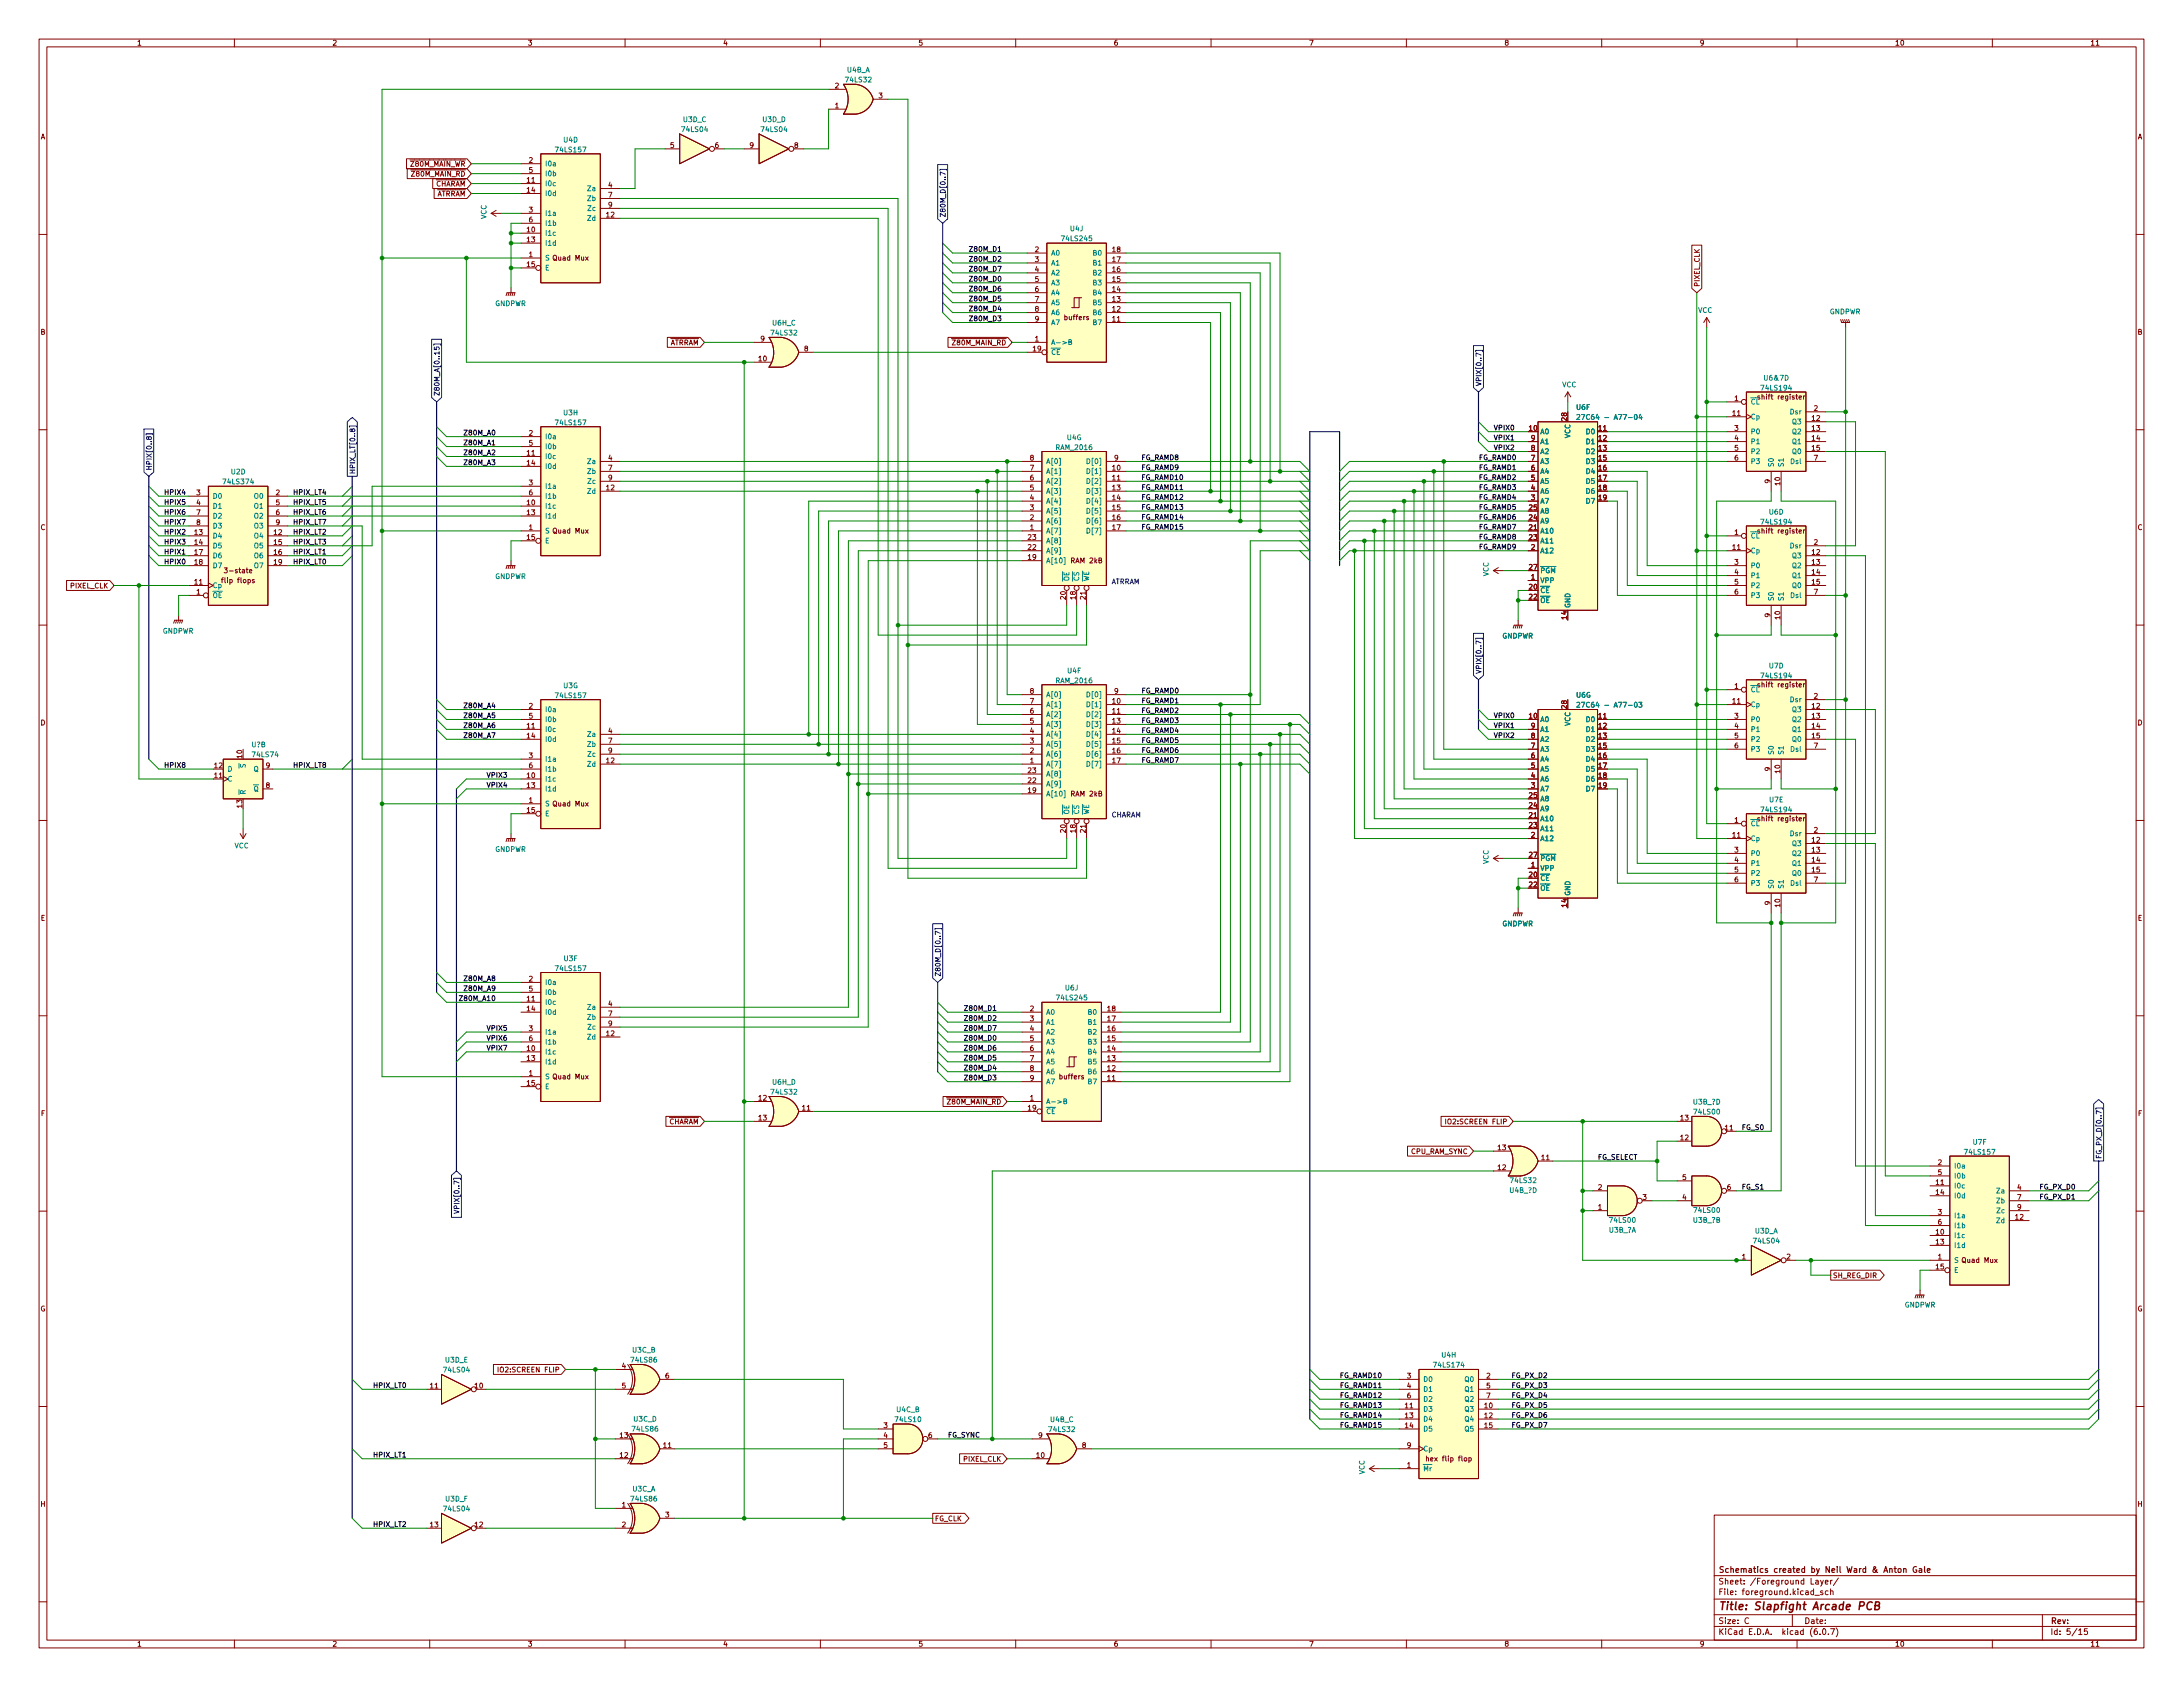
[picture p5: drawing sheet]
<svg xmlns="http://www.w3.org/2000/svg" width="559mm" height="432mm" viewBox="0 0 559 432" stroke-linecap="round" stroke-linejoin="round" font-family="sans-serif">
<defs><g id="words">
<text font-size="2.8" fill="#840000" x="439.8" y="412.1">Title: Slapfight Arcade PCB</text>
<g font-size="2.1" fill="#840000">
<text x="439.8" y="405.6">Sheet: /Foreground Layer/</text>
<text x="439.8" y="402.6">Schematics created by Neil Ward &amp; Anton Gale</text>
<text x="439.8" y="408.3">File: foreground.kicad_sch</text>
<text x="439.8" y="418.4">KiCad E.D.A. kicad (6.0.7)</text>
<text x="439.8" y="415.6">Size: C</text>
<text x="461.8" y="415.6">Date:</text>
<text x="524.8" y="415.6">Rev:</text>
<text x="524.8" y="418.4">Id: 5/15</text>
</g>
<g font-size="1.8" fill="#840000">
<text x="35" y="11.7">1</text>
<text x="85" y="11.7">2</text>
<text x="135" y="11.7">3</text>
<text x="185" y="11.7">4</text>
<text x="235" y="11.7">5</text>
<text x="285" y="11.7">6</text>
<text x="335" y="11.7">7</text>
<text x="385" y="11.7">8</text>
<text x="435" y="11.7">9</text>
<text x="485" y="11.7">10</text>
<text x="535" y="11.7">11</text>
<text x="213.8" y="22.6">2</text>
<text x="213.8" y="27.7">1</text>
<text x="224.9" y="25.1">3</text>
<text x="10.3" y="35.6">A</text>
<text x="547.1" y="35.6">A</text>
<text x="135.4" y="41.7">2</text>
<text x="171.6" y="37.8">5</text>
<text x="183" y="37.8">6</text>
<text x="191.9" y="37.8">9</text>
<text x="203.3" y="37.8">8</text>
<text x="103.9" y="42.6">~{Z80M_MAIN_WR}</text>
<text x="104.3" y="45.2">~{Z80M_MAIN_RD}</text>
<text x="110" y="47.7">~{CHARAM}</text>
<text x="134.9" y="46.7">11</text>
<text x="135.4" y="44.2">5</text>
<text x="110.2" y="50.3">~{ATRRAM}</text>
<text x="134.9" y="49.3">14</text>
<text x="155.7" y="48">4</text>
<text x="155.7" y="50.5">7</text>
<text x="155.7" y="53.1">9</text>
<text x="134.9" y="59.4">10</text>
<text x="135.4" y="54.4">3</text>
<text x="135.4" y="56.9">6</text>
<text x="155.2" y="55.6">12</text>
<text x="134.9" y="62">13</text>
<text x="135.4" y="65.8">1</text>
<text x="264.9" y="64.5">2</text>
<text x="284.8" y="64.5">18</text>
<text x="134.9" y="68.3">15</text>
<text x="264.9" y="67.1">3</text>
<text x="264.9" y="69.6">4</text>
<text x="284.8" y="69.6">16</text>
<text x="284.8" y="67.1">17</text>
<text x="264.9" y="72.1">5</text>
<text x="264.9" y="74.7">6</text>
<text x="264.9" y="77.2">7</text>
<text x="284.8" y="77.2">13</text>
<text x="284.8" y="74.7">14</text>
<text x="284.8" y="72.1">15</text>
<text x="435.1" y="73.5" transform="rotate(-90 435.1 73.5)">PIXEL_CLK</text>
<text x="264.9" y="79.8">8</text>
<text x="264.9" y="82.3">9</text>
<text x="272.6" y="81.9">buffers</text>
<text x="284.8" y="82.3">11</text>
<text x="284.8" y="79.8">12</text>
<text x="10.3" y="85.6">B</text>
<text x="169.9" y="88.4">~{ATRRAM}</text>
<text x="194.7" y="87.4">9</text>
<text x="205.9" y="89.9">8</text>
<text x="242.7" y="88.4">~{Z80M_MAIN_RD}</text>
<text x="264.4" y="89.9">19</text>
<text x="264.9" y="87.4">1</text>
<text x="547.1" y="85.6">B</text>
<text x="194.2" y="92.5">10</text>
<text x="401.1" y="107.7" transform="rotate(-90 401.1 107.7)">28</text>
<text x="443.5" y="106.4">11</text>
<text x="444" y="102.6">1</text>
<text x="450.6" y="102.2">shift register</text>
<text x="463.8" y="107.7">12</text>
<text x="464.3" y="105.2">2</text>
<text x="135.4" y="111.5">2</text>
<text x="391.4" y="110.2">10</text>
<text x="391.9" y="112.8">9</text>
<text x="409.2" y="110.2">11</text>
<text x="409.2" y="112.8">12</text>
<text x="444" y="110.2">3</text>
<text x="444" y="112.8">4</text>
<text x="463.8" y="110.2">13</text>
<text x="463.8" y="112.8">14</text>
<text x="134.9" y="116.6">11</text>
<text x="134.9" y="119.1">14</text>
<text x="135.4" y="114">5</text>
<text x="155.7" y="117.9">4</text>
<text x="263.7" y="117.9">8</text>
<text x="285.3" y="117.9">9</text>
<text x="391.9" y="117.9">7</text>
<text x="391.9" y="115.3">8</text>
<text x="409.2" y="115.3">13</text>
<text x="409.2" y="117.9">15</text>
<text x="444" y="115.3">5</text>
<text x="444" y="117.9">6</text>
<text x="463.8" y="115.3">15</text>
<text x="464.3" y="117.9">7</text>
<text x="135.4" y="124.2">3</text>
<text x="155.2" y="125.5">12</text>
<text x="155.7" y="120.4">7</text>
<text x="155.7" y="122.9">9</text>
<text x="263.7" y="125.5">5</text>
<text x="263.7" y="122.9">6</text>
<text x="263.7" y="120.4">7</text>
<text x="284.8" y="120.4">10</text>
<text x="284.8" y="122.9">11</text>
<text x="284.8" y="125.5">13</text>
<text x="391.9" y="125.5">4</text>
<text x="391.9" y="122.9">5</text>
<text x="391.9" y="120.4">6</text>
<text x="409.2" y="120.4">16</text>
<text x="409.2" y="122.9">17</text>
<text x="409.2" y="125.5">18</text>
<text x="453.1" y="123.7" transform="rotate(-90 453.1 123.7)">9</text>
<text x="455.7" y="124.2" transform="rotate(-90 455.7 124.2)">10</text>
<text x="50.3" y="126.7">3</text>
<text x="50.3" y="129.3">4</text>
<text x="50.3" y="131.8">7</text>
<text x="70.6" y="126.7">2</text>
<text x="70.6" y="129.3">5</text>
<text x="70.6" y="131.8">6</text>
<text x="134.9" y="129.3">10</text>
<text x="134.9" y="131.8">13</text>
<text x="135.4" y="126.7">6</text>
<text x="263.7" y="130.6">3</text>
<text x="263.7" y="128">4</text>
<text x="284.8" y="128">14</text>
<text x="284.8" y="130.6">15</text>
<text x="391.4" y="130.6">25</text>
<text x="391.9" y="128">3</text>
<text x="409.2" y="128">19</text>
<text x="10.3" y="135.7">C</text>
<text x="49.8" y="136.9">13</text>
<text x="50.3" y="134.4">8</text>
<text x="70.1" y="136.9">12</text>
<text x="70.6" y="134.4">9</text>
<text x="135.4" y="135.6">1</text>
<text x="263.7" y="135.6">1</text>
<text x="263.7" y="133.1">2</text>
<text x="284.8" y="133.1">16</text>
<text x="284.8" y="135.6">17</text>
<text x="391.4" y="135.6">21</text>
<text x="391.4" y="133.1">24</text>
<text x="444" y="136.9">1</text>
<text x="450.6" y="136.5">shift register</text>
<text x="547.1" y="135.7">C</text>
<text x="49.8" y="139.4">14</text>
<text x="49.8" y="142">17</text>
<text x="70.1" y="139.4">15</text>
<text x="70.1" y="142">16</text>
<text x="134.9" y="138.2">15</text>
<text x="263.2" y="143.3">19</text>
<text x="263.2" y="140.7">22</text>
<text x="263.2" y="138.2">23</text>
<text x="391.4" y="138.2">23</text>
<text x="391.9" y="140.7">2</text>
<text x="443.5" y="140.7">11</text>
<text x="463.8" y="142">12</text>
<text x="464.3" y="139.4">2</text>
<text x="49.8" y="149.6">11</text>
<text x="49.8" y="144.5">18</text>
<text x="57.3" y="149.2">flip flops</text>
<text x="58.1" y="146.7">3-state</text>
<text x="70.1" y="144.5">19</text>
<text x="274.2" y="144.1">RAM 2kB</text>
<text x="391.4" y="145.8">27</text>
<text x="391.9" y="148.3">1</text>
<text x="444" y="144.5">3</text>
<text x="444" y="147.1">4</text>
<text x="444" y="149.6">5</text>
<text x="463.8" y="144.5">13</text>
<text x="463.8" y="147.1">14</text>
<text x="463.8" y="149.6">15</text>
<text x="18.1" y="150.6">PIXEL_CLK</text>
<text x="50.3" y="152.1">1</text>
<text x="272.8" y="153.4" transform="rotate(-90 272.8 153.4)">20</text>
<text x="275.3" y="153.4" transform="rotate(-90 275.3 153.4)">18</text>
<text x="277.9" y="153.4" transform="rotate(-90 277.9 153.4)">21</text>
<text x="391.4" y="150.9">20</text>
<text x="391.4" y="153.4">22</text>
<text x="444" y="152.1">6</text>
<text x="464.3" y="152.1">7</text>
<text x="401.1" y="158.5" transform="rotate(-90 401.1 158.5)">14</text>
<text x="453.1" y="158" transform="rotate(-90 453.1 158)">9</text>
<text x="455.7" y="158.5" transform="rotate(-90 455.7 158.5)">10</text>
<text x="263.7" y="177.5">8</text>
<text x="285.3" y="177.5">9</text>
<text x="444" y="176.3">1</text>
<text x="450.6" y="175.9">shift register</text>
<text x="464.3" y="178.8">2</text>
<text x="10.3" y="185.7">D</text>
<text x="135.4" y="181.4">2</text>
<text x="135.4" y="183.9">5</text>
<text x="263.7" y="185.2">5</text>
<text x="263.7" y="182.6">6</text>
<text x="263.7" y="180.1">7</text>
<text x="284.8" y="180.1">10</text>
<text x="284.8" y="182.6">11</text>
<text x="284.8" y="185.2">13</text>
<text x="391.4" y="183.9">10</text>
<text x="401.1" y="181.3" transform="rotate(-90 401.1 181.3)">28</text>
<text x="409.2" y="183.9">11</text>
<text x="443.5" y="180.1">11</text>
<text x="444" y="183.9">3</text>
<text x="463.8" y="181.4">12</text>
<text x="463.8" y="183.9">13</text>
<text x="547.1" y="185.7">D</text>
<text x="134.9" y="186.4">11</text>
<text x="134.9" y="189">14</text>
<text x="155.7" y="187.7">4</text>
<text x="155.7" y="190.2">7</text>
<text x="263.7" y="190.2">3</text>
<text x="263.7" y="187.7">4</text>
<text x="284.8" y="187.7">14</text>
<text x="284.8" y="190.2">15</text>
<text x="391.9" y="191.5">7</text>
<text x="391.9" y="189">8</text>
<text x="391.9" y="186.4">9</text>
<text x="409.2" y="186.4">12</text>
<text x="409.2" y="189">13</text>
<text x="409.2" y="191.5">15</text>
<text x="444" y="186.4">4</text>
<text x="444" y="189">5</text>
<text x="444" y="191.5">6</text>
<text x="463.8" y="186.4">14</text>
<text x="463.8" y="189">15</text>
<text x="464.3" y="191.5">7</text>
<text x="54.9" y="196.6">12</text>
<text x="62" y="194" transform="rotate(-90 62 194)">10</text>
<text x="68.1" y="196.6">9</text>
<text x="135.4" y="194.1">3</text>
<text x="135.4" y="196.6">6</text>
<text x="155.2" y="195.3">12</text>
<text x="155.7" y="192.8">9</text>
<text x="263.2" y="197.9">23</text>
<text x="263.7" y="195.3">1</text>
<text x="263.7" y="192.8">2</text>
<text x="284.8" y="192.8">16</text>
<text x="284.8" y="195.3">17</text>
<text x="391.9" y="196.6">5</text>
<text x="391.9" y="194.1">6</text>
<text x="409.2" y="194.1">16</text>
<text x="409.2" y="196.6">17</text>
<text x="453.1" y="197.3" transform="rotate(-90 453.1 197.3)">9</text>
<text x="455.7" y="197.8" transform="rotate(-90 455.7 197.8)">10</text>
<text x="54.9" y="199.1">11</text>
<text x="68.1" y="201.7">8</text>
<text x="134.9" y="199.1">10</text>
<text x="134.9" y="201.7">13</text>
<text x="263.2" y="202.9">19</text>
<text x="263.2" y="200.4">22</text>
<text x="274.2" y="203.8">RAM 2kB</text>
<text x="391.9" y="201.7">3</text>
<text x="391.9" y="199.1">4</text>
<text x="409.2" y="199.1">18</text>
<text x="409.2" y="201.7">19</text>
<text x="62" y="206.7" transform="rotate(-90 62 206.7)">13</text>
<text x="134.9" y="208">15</text>
<text x="135.4" y="205.5">1</text>
<text x="391.4" y="209.3">21</text>
<text x="391.4" y="206.8">24</text>
<text x="391.4" y="204.2">25</text>
<text x="272.8" y="213.1" transform="rotate(-90 272.8 213.1)">20</text>
<text x="275.3" y="213.1" transform="rotate(-90 275.3 213.1)">18</text>
<text x="277.9" y="213.1" transform="rotate(-90 277.9 213.1)">21</text>
<text x="391.4" y="211.8">23</text>
<text x="391.9" y="214.4">2</text>
<text x="443.5" y="214.4">11</text>
<text x="444" y="210.6">1</text>
<text x="450.6" y="210.2">shift register</text>
<text x="463.8" y="215.6">12</text>
<text x="464.3" y="213.1">2</text>
<text x="391.4" y="219.5">27</text>
<text x="391.9" y="222">1</text>
<text x="444" y="218.2">3</text>
<text x="444" y="220.7">4</text>
<text x="463.8" y="218.2">13</text>
<text x="463.8" y="220.7">14</text>
<text x="391.4" y="224.5">20</text>
<text x="391.4" y="227.1">22</text>
<text x="444" y="223.3">5</text>
<text x="444" y="225.8">6</text>
<text x="463.8" y="223.3">15</text>
<text x="464.3" y="225.8">7</text>
<text x="401.1" y="232.1" transform="rotate(-90 401.1 232.1)">14</text>
<text x="453.1" y="231.6" transform="rotate(-90 453.1 231.6)">9</text>
<text x="455.7" y="232.1" transform="rotate(-90 455.7 232.1)">10</text>
<text x="10.4" y="235.7">E</text>
<text x="547.2" y="235.7">E</text>
<text x="135.4" y="251.2">2</text>
<text x="134.9" y="256.3">11</text>
<text x="135.4" y="253.7">5</text>
<text x="155.7" y="257.6">4</text>
<text x="134.9" y="258.8">14</text>
<text x="135.4" y="263.9">3</text>
<text x="155.7" y="260.1">7</text>
<text x="155.7" y="262.6">9</text>
<text x="263.7" y="258.8">2</text>
<text x="263.7" y="261.4">3</text>
<text x="263.7" y="263.9">4</text>
<text x="283.5" y="263.9">16</text>
<text x="283.5" y="261.4">17</text>
<text x="283.5" y="258.8">18</text>
<text x="134.9" y="269">10</text>
<text x="135.4" y="266.4">6</text>
<text x="155.2" y="265.2">12</text>
<text x="263.7" y="266.4">5</text>
<text x="263.7" y="269">6</text>
<text x="283.5" y="269">14</text>
<text x="283.5" y="266.4">15</text>
<text x="134.9" y="271.5">13</text>
<text x="135.4" y="275.3">1</text>
<text x="263.7" y="271.5">7</text>
<text x="263.7" y="274.1">8</text>
<text x="283.5" y="274.1">12</text>
<text x="283.5" y="271.5">13</text>
<text x="134.9" y="277.9">15</text>
<text x="194.2" y="281.7">12</text>
<text x="263.7" y="281.7">1</text>
<text x="263.7" y="276.6">9</text>
<text x="271.3" y="276.2">buffers</text>
<text x="283.5" y="276.6">11</text>
<text x="10.4" y="285.6">F</text>
<text x="169.7" y="287.7">~{CHARAM}</text>
<text x="194.2" y="286.8">13</text>
<text x="205.4" y="284.2">11</text>
<text x="241.4" y="282.7">~{Z80M_MAIN_RD}</text>
<text x="263.2" y="284.2">19</text>
<text x="370.8" y="287.7">IO2:SCREEN FLIP</text>
<text x="430.2" y="286.8">13</text>
<text x="547.2" y="285.6">F</text>
<text x="430.2" y="291.8">12</text>
<text x="441.6" y="289.3">11</text>
<text x="361.1" y="295.4">CPU_RAM_SYNC</text>
<text x="383.4" y="299.5">12</text>
<text x="383.4" y="294.4">13</text>
<text x="394.6" y="296.9">11</text>
<text x="496.1" y="298.2">2</text>
<text x="409.1" y="304.5">2</text>
<text x="430.7" y="302">5</text>
<text x="442.1" y="304.5">6</text>
<text x="495.6" y="303.3">11</text>
<text x="495.6" y="305.8">14</text>
<text x="496.1" y="300.7">5</text>
<text x="516.4" y="304.5">4</text>
<text x="409.1" y="309.6">1</text>
<text x="420.5" y="307.1">3</text>
<text x="430.7" y="307.1">4</text>
<text x="496.1" y="310.9">3</text>
<text x="516.4" y="307.1">7</text>
<text x="516.4" y="309.6">9</text>
<text x="495.6" y="316">10</text>
<text x="496.1" y="313.4">6</text>
<text x="515.9" y="312.2">12</text>
<text x="445.9" y="322.3">1</text>
<text x="457.3" y="322.3">2</text>
<text x="495.6" y="318.5">13</text>
<text x="496.1" y="322.3">1</text>
<text x="469.1" y="327.1">SH_REG_DIR</text>
<text x="495.6" y="324.9">15</text>
<text x="10.3" y="335.7">G</text>
<text x="547.1" y="335.7">G</text>
<text x="128.2" y="351.2">IO2:SCREEN FLIP</text>
<text x="159.2" y="350.3">4</text>
<text x="170.3" y="352.8">6</text>
<text x="360.2" y="352.8">3</text>
<text x="380.5" y="352.8">2</text>
<text x="110.1" y="355.3">11</text>
<text x="121.6" y="355.3">10</text>
<text x="159.2" y="355.3">5</text>
<text x="360.2" y="355.3">4</text>
<text x="360.2" y="357.9">6</text>
<text x="380.5" y="355.3">5</text>
<text x="380.5" y="357.9">7</text>
<text x="226.2" y="365.5">3</text>
<text x="359.7" y="360.4">11</text>
<text x="359.7" y="363">13</text>
<text x="359.7" y="365.5">14</text>
<text x="380" y="360.4">10</text>
<text x="380" y="363">12</text>
<text x="380" y="365.5">15</text>
<text x="158.7" y="368">13</text>
<text x="169.8" y="370.6">11</text>
<text x="226.2" y="368">4</text>
<text x="226.2" y="370.6">5</text>
<text x="237.6" y="368">6</text>
<text x="265.8" y="368">9</text>
<text x="277" y="370.6">8</text>
<text x="360.2" y="370.6">9</text>
<text x="158.7" y="373.1">12</text>
<text x="246.7" y="374.1">PIXEL_CLK</text>
<text x="265.3" y="373.1">10</text>
<text x="360.2" y="375.7">1</text>
<text x="365.9" y="374">hex flip flop</text>
<text x="10.3" y="385.6">H</text>
<text x="159.2" y="385.8">1</text>
<text x="170.3" y="388.4">3</text>
<text x="239.2" y="389.3">FG_CLK</text>
<text x="547.1" y="385.6">H</text>
<text x="110.1" y="390.9">13</text>
<text x="121.6" y="390.9">12</text>
<text x="159.2" y="390.9">2</text>
<text x="35" y="421.5">1</text>
<text x="85" y="421.5">2</text>
<text x="135" y="421.5">3</text>
<text x="185" y="421.5">4</text>
<text x="235" y="421.5">5</text>
<text x="285" y="421.5">6</text>
<text x="335" y="421.5">7</text>
<text x="385" y="421.5">8</text>
<text x="435" y="421.5">9</text>
<text x="485" y="421.5">10</text>
<text x="535" y="421.5">11</text>
</g>
<g font-size="1.8" fill="#008484">
<text x="216.6" y="21.1">74LS32</text>
<text x="216.8" y="18.5">U4B_A</text>
<text x="174.7" y="33.8">74LS04</text>
<text x="174.9" y="31.2">U3D_C</text>
<text x="195" y="33.8">74LS04</text>
<text x="195.2" y="31.2">U3D_D</text>
<text x="142.5" y="39">74LS157</text>
<text x="144.3" y="36.4">U4D</text>
<text x="139.4" y="47.6">I0c</text>
<text x="139.4" y="42.5">I0a</text>
<text x="139.4" y="45.1">I0b</text>
<text x="139.4" y="50.2">I0d</text>
<text x="150.5" y="51.4">Zb</text>
<text x="150.6" y="48.9">Za</text>
<text x="150.6" y="54">Zc</text>
<text x="124.5" y="56.1" transform="rotate(-90 124.5 56.1)">VCC</text>
<text x="139.4" y="55.2">I1a</text>
<text x="139.4" y="57.8">I1b</text>
<text x="150.5" y="56.5">Zd</text>
<text x="274" y="59.2">U4J</text>
<text x="139.4" y="60.3">I1c</text>
<text x="139.4" y="62.9">I1d</text>
<text x="269" y="65.4">A0</text>
<text x="272" y="61.7">74LS245</text>
<text x="279.9" y="65.4">B0</text>
<text x="139.4" y="66.7">S Quad Mux</text>
<text x="139.4" y="69.2">E</text>
<text x="269" y="67.9">A1</text>
<text x="269" y="70.5">A2</text>
<text x="279.9" y="70.5">B2</text>
<text x="279.9" y="67.9">B1</text>
<text x="269" y="73">A3</text>
<text x="269" y="75.6">A4</text>
<text x="279.9" y="75.6">B4</text>
<text x="279.9" y="73">B3</text>
<text x="126.7" y="78.3">GNDPWR</text>
<text x="197.8" y="83.3">U6H_C</text>
<text x="269" y="78.1">A5</text>
<text x="269" y="80.6">A6</text>
<text x="269" y="83.2">A7</text>
<text x="279.9" y="83.2">B7</text>
<text x="279.9" y="80.6">B6</text>
<text x="279.9" y="78.1">B5</text>
<text x="434.6" y="80.1">VCC</text>
<text x="468.3" y="80.4">GNDPWR</text>
<text x="197.6" y="85.8">74LS32</text>
<text x="269" y="88.3">A-&gt;B</text>
<text x="269" y="90.8">~{CE}</text>
<text x="399.8" y="99.1">VCC</text>
<text x="451.1" y="99.9">74LS194</text>
<text x="451.8" y="97.4">U6&amp;7D</text>
<text x="144.3" y="106.3">U3H</text>
<text x="403.6" y="104.9">U6F</text>
<text x="405.7" y="107.4">27C64 - A77-04</text>
<text x="448.1" y="103.5">~{CL}</text>
<text x="448.1" y="107.3">Cp</text>
<text x="458.3" y="106">Dsr</text>
<text x="139.4" y="112.4">I0a</text>
<text x="142.5" y="108.8">74LS157</text>
<text x="273.1" y="112.6">U4G</text>
<text x="394.2" y="111.1">A0</text>
<text x="394.2" y="113.7">A1</text>
<text x="402" y="112.2" transform="rotate(-90 402 112.2)">VCC</text>
<text x="406.2" y="111.1">D0</text>
<text x="406.2" y="113.7">D1</text>
<text x="448.1" y="111.1">P0</text>
<text x="448.1" y="113.7">P1</text>
<text x="458.9" y="108.6">Q3</text>
<text x="458.9" y="111.1">Q2</text>
<text x="458.9" y="113.7">Q1</text>
<text x="139.4" y="117.5">I0c</text>
<text x="139.4" y="114.9">I0b</text>
<text x="150.6" y="118.7">Za</text>
<text x="267.7" y="118.7">A[0]</text>
<text x="270.5" y="115.2">RAM_2016</text>
<text x="278.8" y="118.7">D[0]</text>
<text x="394.2" y="118.7">A3</text>
<text x="394.2" y="116.2">A2</text>
<text x="406.2" y="116.2">D2</text>
<text x="406.2" y="118.7">D3</text>
<text x="448.1" y="116.2">P2</text>
<text x="448.1" y="118.7">P3</text>
<text x="454" y="119.6" transform="rotate(-90 454 119.6)">S0</text>
<text x="456.6" y="119.6" transform="rotate(-90 456.6 119.6)">S1</text>
<text x="458.5" y="118.7">Dsl</text>
<text x="458.9" y="116.2">Q0</text>
<text x="57.4" y="123.9">74LS374</text>
<text x="59.2" y="121.4">U2D</text>
<text x="139.4" y="120">I0d</text>
<text x="139.4" y="125.1">I1a</text>
<text x="150.5" y="121.3">Zb</text>
<text x="150.6" y="123.8">Zc</text>
<text x="267.7" y="123.8">A[2]</text>
<text x="267.7" y="121.3">A[1]</text>
<text x="278.8" y="121.3">D[1]</text>
<text x="278.8" y="123.8">D[2]</text>
<text x="394.2" y="123.8">A5</text>
<text x="394.2" y="121.3">A4</text>
<text x="406.2" y="121.3">D4</text>
<text x="406.2" y="123.8">D5</text>
<text x="54.4" y="127.6">D0</text>
<text x="54.4" y="130.2">D1</text>
<text x="65.2" y="127.6">O0</text>
<text x="65.2" y="130.2">O1</text>
<text x="139.4" y="130.2">I1c</text>
<text x="139.4" y="127.6">I1b</text>
<text x="150.5" y="126.4">Zd</text>
<text x="267.7" y="131.4">A[5]</text>
<text x="267.7" y="128.9">A[4]</text>
<text x="267.7" y="126.4">A[3]</text>
<text x="278.8" y="126.4">D[3]</text>
<text x="278.8" y="128.9">D[4]</text>
<text x="278.8" y="131.4">D[5]</text>
<text x="394.2" y="131.4">A8</text>
<text x="394.2" y="128.9">A7</text>
<text x="394.2" y="126.4">A6</text>
<text x="406.2" y="126.4">D6</text>
<text x="406.2" y="128.9">D7</text>
<text x="452.9" y="131.7">U6D</text>
<text x="54.4" y="137.8">D4</text>
<text x="54.4" y="132.7">D2</text>
<text x="54.4" y="135.3">D3</text>
<text x="65.2" y="137.8">O4</text>
<text x="65.2" y="132.7">O2</text>
<text x="65.2" y="135.3">O3</text>
<text x="139.4" y="136.5">S Quad Mux</text>
<text x="139.4" y="132.7">I1d</text>
<text x="267.7" y="136.5">A[7]</text>
<text x="267.7" y="134">A[6]</text>
<text x="278.8" y="134">D[6]</text>
<text x="278.8" y="136.5">D[7]</text>
<text x="394.2" y="136.5">A10</text>
<text x="394.2" y="134">A9</text>
<text x="448.1" y="137.8">~{CL}</text>
<text x="451.1" y="134.2">74LS194</text>
<text x="54.4" y="140.3">D5</text>
<text x="54.4" y="142.9">D6</text>
<text x="65.2" y="140.3">O5</text>
<text x="65.2" y="142.9">O6</text>
<text x="139.4" y="139.1">E</text>
<text x="267.7" y="141.6">A[9]</text>
<text x="267.7" y="139.1">A[8]</text>
<text x="394.2" y="141.6">A12</text>
<text x="394.2" y="139.1">A11</text>
<text x="448.1" y="141.6">Cp</text>
<text x="458.3" y="140.3">Dsr</text>
<text x="458.9" y="142.9">Q3</text>
<text x="54.4" y="145.4">D7</text>
<text x="65.2" y="145.4">O7</text>
<text x="126.7" y="148.2">GNDPWR</text>
<text x="267.7" y="144.1">A[10]</text>
<text x="273.7" y="148.8" transform="rotate(-90 273.7 148.8)">~{OE}</text>
<text x="276.2" y="148.8" transform="rotate(-90 276.2 148.8)">~{CS}</text>
<text x="278.8" y="148.8" transform="rotate(-90 278.8 148.8)">~{WE}</text>
<text x="381.1" y="147.5" transform="rotate(-90 381.1 147.5)">VCC</text>
<text x="394.2" y="149.2">VPP</text>
<text x="394.2" y="146.7">~{PGM}</text>
<text x="448.1" y="145.4">P0</text>
<text x="448.1" y="148">P1</text>
<text x="458.9" y="145.4">Q2</text>
<text x="458.9" y="148">Q1</text>
<text x="54.4" y="153">~{OE}</text>
<text x="54.4" y="150.5">Cp</text>
<text x="394.2" y="151.8">~{CE}</text>
<text x="394.2" y="154.3">~{OE}</text>
<text x="402" y="155.7" transform="rotate(-90 402 155.7)">GND</text>
<text x="448.1" y="150.5">P2</text>
<text x="448.1" y="153">P3</text>
<text x="454" y="153.9" transform="rotate(-90 454 153.9)">S0</text>
<text x="456.6" y="153.9" transform="rotate(-90 456.6 153.9)">S1</text>
<text x="458.5" y="153">Dsl</text>
<text x="458.9" y="150.5">Q0</text>
<text x="41.6" y="162.2">GNDPWR</text>
<text x="384.5" y="163.4">GNDPWR</text>
<text x="273.3" y="172.3">U4F</text>
<text x="451.1" y="173.6">74LS194</text>
<text x="452.9" y="171.1">U7D</text>
<text x="142.5" y="178.7">74LS157</text>
<text x="144.2" y="176.1">U3G</text>
<text x="267.7" y="178.4">A[0]</text>
<text x="270.5" y="174.9">RAM_2016</text>
<text x="278.8" y="178.4">D[0]</text>
<text x="403.5" y="178.5">U6G</text>
<text x="448.1" y="177.2">~{CL}</text>
<text x="458.3" y="179.7">Dsr</text>
<text x="139.4" y="182.2">I0a</text>
<text x="139.4" y="184.8">I0b</text>
<text x="267.7" y="183.5">A[2]</text>
<text x="267.7" y="181">A[1]</text>
<text x="278.8" y="181">D[1]</text>
<text x="278.8" y="183.5">D[2]</text>
<text x="394.2" y="184.8">A0</text>
<text x="402" y="185.9" transform="rotate(-90 402 185.9)">VCC</text>
<text x="405.7" y="181.1">27C64 - A77-03</text>
<text x="406.2" y="184.8">D0</text>
<text x="448.1" y="181">Cp</text>
<text x="448.1" y="184.8">P0</text>
<text x="458.9" y="182.2">Q3</text>
<text x="458.9" y="184.8">Q2</text>
<text x="64.4" y="191.2">U?B</text>
<text x="139.4" y="187.3">I0c</text>
<text x="139.4" y="189.9">I0d</text>
<text x="150.5" y="191.1">Zb</text>
<text x="150.6" y="188.6">Za</text>
<text x="267.7" y="191.1">A[5]</text>
<text x="267.7" y="188.6">A[4]</text>
<text x="267.7" y="186.1">A[3]</text>
<text x="278.8" y="186.1">D[3]</text>
<text x="278.8" y="188.6">D[4]</text>
<text x="278.8" y="191.1">D[5]</text>
<text x="394.2" y="189.9">A2</text>
<text x="394.2" y="187.3">A1</text>
<text x="406.2" y="187.3">D1</text>
<text x="406.2" y="189.9">D2</text>
<text x="448.1" y="187.3">P1</text>
<text x="448.1" y="189.9">P2</text>
<text x="458.9" y="187.3">Q1</text>
<text x="458.9" y="189.9">Q0</text>
<text x="58.2" y="197.5">D</text>
<text x="64.8" y="193.8">74LS74</text>
<text x="64.9" y="197.5">Q</text>
<text x="139.4" y="194.9">I1a</text>
<text x="139.4" y="197.5">I1b</text>
<text x="150.5" y="196.2">Zd</text>
<text x="150.6" y="193.7">Zc</text>
<text x="267.7" y="196.2">A[7]</text>
<text x="267.7" y="193.7">A[6]</text>
<text x="278.8" y="193.7">D[6]</text>
<text x="278.8" y="196.2">D[7]</text>
<text x="394.2" y="197.5">A5</text>
<text x="394.2" y="194.9">A4</text>
<text x="394.2" y="192.4">A3</text>
<text x="406.2" y="192.4">D3</text>
<text x="406.2" y="194.9">D4</text>
<text x="406.2" y="197.5">D5</text>
<text x="448.1" y="192.4">P3</text>
<text x="454" y="193.3" transform="rotate(-90 454 193.3)">S0</text>
<text x="456.6" y="193.3" transform="rotate(-90 456.6 193.3)">S1</text>
<text x="458.5" y="192.4">Dsl</text>
<text x="58.2" y="200">C</text>
<text x="62.9" y="203.5" transform="rotate(-90 62.9 203.5)">~{R}</text>
<text x="63.5" y="202.6">~{Q}</text>
<text x="139.4" y="200">I1c</text>
<text x="139.4" y="202.6">I1d</text>
<text x="267.7" y="203.8">A[10]</text>
<text x="267.7" y="201.3">A[9]</text>
<text x="267.7" y="198.8">A[8]</text>
<text x="394.2" y="202.6">A7</text>
<text x="394.2" y="200">A6</text>
<text x="406.2" y="200">D6</text>
<text x="406.2" y="202.6">D7</text>
<text x="139.4" y="206.4">S Quad Mux</text>
<text x="139.4" y="208.9">E</text>
<text x="273.7" y="208.5" transform="rotate(-90 273.7 208.5)">~{OE}</text>
<text x="276.2" y="208.5" transform="rotate(-90 276.2 208.5)">~{CS}</text>
<text x="278.8" y="208.5" transform="rotate(-90 278.8 208.5)">~{WE}</text>
<text x="394.2" y="207.6">A9</text>
<text x="394.2" y="205.1">A8</text>
<text x="451.1" y="207.9">74LS194</text>
<text x="452.9" y="205.3">U7E</text>
<text x="394.2" y="215.3">A12</text>
<text x="394.2" y="210.2">A10</text>
<text x="394.2" y="212.7">A11</text>
<text x="448.1" y="211.5">~{CL}</text>
<text x="448.1" y="215.3">Cp</text>
<text x="458.3" y="214">Dsr</text>
<text x="60" y="217.1">VCC</text>
<text x="126.7" y="218">GNDPWR</text>
<text x="381.1" y="221.2" transform="rotate(-90 381.1 221.2)">VCC</text>
<text x="394.2" y="220.3">~{PGM}</text>
<text x="448.1" y="219.1">P0</text>
<text x="448.1" y="221.6">P1</text>
<text x="458.9" y="216.5">Q3</text>
<text x="458.9" y="219.1">Q2</text>
<text x="458.9" y="221.6">Q1</text>
<text x="394.2" y="222.9">VPP</text>
<text x="394.2" y="225.4">~{CE}</text>
<text x="394.2" y="228">~{OE}</text>
<text x="448.1" y="224.2">P2</text>
<text x="448.1" y="226.7">P3</text>
<text x="454" y="227.6" transform="rotate(-90 454 227.6)">S0</text>
<text x="456.6" y="227.6" transform="rotate(-90 456.6 227.6)">S1</text>
<text x="458.5" y="226.7">Dsl</text>
<text x="458.9" y="224.2">Q0</text>
<text x="402" y="229.4" transform="rotate(-90 402 229.4)">GND</text>
<text x="384.5" y="237.1">GNDPWR</text>
<text x="144.4" y="246">U3F</text>
<text x="142.5" y="248.5">74LS157</text>
<text x="139.4" y="257.2">I0c</text>
<text x="139.4" y="252.1">I0a</text>
<text x="139.4" y="254.6">I0b</text>
<text x="270.7" y="256">74LS245</text>
<text x="272.7" y="253.5">U6J</text>
<text x="139.4" y="259.7">I0d</text>
<text x="150.5" y="261">Zb</text>
<text x="150.6" y="258.4">Za</text>
<text x="150.6" y="263.5">Zc</text>
<text x="267.7" y="259.7">A0</text>
<text x="267.7" y="262.3">A1</text>
<text x="278.7" y="262.3">B1</text>
<text x="278.7" y="259.7">B0</text>
<text x="139.4" y="269.9">I1c</text>
<text x="139.4" y="264.8">I1a</text>
<text x="139.4" y="267.3">I1b</text>
<text x="150.5" y="266.1">Zd</text>
<text x="267.7" y="264.8">A2</text>
<text x="267.7" y="267.3">A3</text>
<text x="267.7" y="269.9">A4</text>
<text x="278.7" y="269.9">B4</text>
<text x="278.7" y="267.3">B3</text>
<text x="278.7" y="264.8">B2</text>
<text x="139.4" y="272.4">I1d</text>
<text x="267.7" y="272.4">A5</text>
<text x="267.7" y="275">A6</text>
<text x="278.7" y="275">B6</text>
<text x="278.7" y="272.4">B5</text>
<text x="139.4" y="276.2">S Quad Mux</text>
<text x="139.4" y="278.8">E</text>
<text x="197.6" y="280.1">74LS32</text>
<text x="197.8" y="277.6">U6H_D</text>
<text x="267.7" y="277.5">A7</text>
<text x="278.7" y="277.5">B7</text>
<text x="267.7" y="282.6">A-&gt;B</text>
<text x="267.7" y="285.1">~{CE}</text>
<text x="433.4" y="282.7">U3B_?D</text>
<text x="433.8" y="285.2">74LS00</text>
<text x="505.1" y="293">U7F</text>
<text x="500.1" y="299.1">I0a</text>
<text x="503.1" y="295.5">74LS157</text>
<text x="386.5" y="305.3">U4B_?D</text>
<text x="386.8" y="302.8">74LS32</text>
<text x="500.1" y="304.2">I0c</text>
<text x="500.1" y="301.6">I0b</text>
<text x="511.3" y="305.4">Za</text>
<text x="433.8" y="310.4">74LS00</text>
<text x="500.1" y="306.7">I0d</text>
<text x="500.1" y="311.8">I1a</text>
<text x="511.2" y="308">Zb</text>
<text x="511.3" y="310.5">Zc</text>
<text x="411.9" y="315.5">U3B_?A</text>
<text x="412.2" y="312.9">74LS00</text>
<text x="433.4" y="312.9">U3B_?B</text>
<text x="449.2" y="315.7">U3D_A</text>
<text x="500.1" y="316.9">I1c</text>
<text x="500.1" y="314.3">I1b</text>
<text x="511.2" y="313.1">Zd</text>
<text x="449" y="318.2">74LS04</text>
<text x="500.1" y="323.2">S Quad Mux</text>
<text x="500.1" y="319.4">I1d</text>
<text x="500.1" y="325.8">E</text>
<text x="487.5" y="334.6">GNDPWR</text>
<text x="161.9" y="346.2">U3C_B</text>
<text x="369.1" y="347.5">U4H</text>
<text x="113.7" y="351.3">74LS04</text>
<text x="114" y="348.7">U3D_E</text>
<text x="161.7" y="348.7">74LS86</text>
<text x="364.2" y="353.7">D0</text>
<text x="367.3" y="350">74LS174</text>
<text x="375.1" y="353.7">Q0</text>
<text x="364.2" y="356.2">D1</text>
<text x="364.2" y="358.8">D2</text>
<text x="375.1" y="356.2">Q1</text>
<text x="375.1" y="358.8">Q2</text>
<text x="162.2" y="363.9">U3C_D</text>
<text x="229.3" y="364">74LS10</text>
<text x="229.5" y="361.4">U4C_B</text>
<text x="268.9" y="364">U4B_C</text>
<text x="364.2" y="361.3">D3</text>
<text x="364.2" y="363.9">D4</text>
<text x="375.1" y="361.3">Q3</text>
<text x="375.1" y="363.9">Q4</text>
<text x="162" y="366.4">74LS86</text>
<text x="268.7" y="366.5">74LS32</text>
<text x="364.2" y="366.4">D5</text>
<text x="364.2" y="371.5">Cp</text>
<text x="375.1" y="366.4">Q5</text>
<text x="349.3" y="377.4" transform="rotate(-90 349.3 377.4)">VCC</text>
<text x="364.2" y="376.6">~{Mr}</text>
<text x="161.9" y="381.7">U3C_A</text>
<text x="113.7" y="386.8">74LS04</text>
<text x="114" y="384.3">U3D_F</text>
<text x="161.7" y="384.3">74LS86</text>
</g>
<g font-size="1.8" fill="#000084">
<text x="242" y="55.7" transform="rotate(-90 242 55.7)">Z80M_D[0..7]</text>
<text x="112.5" y="101.4" transform="rotate(-90 112.5 101.4)">Z80M_A[0..15]</text>
<text x="379.2" y="98.9" transform="rotate(-90 379.2 98.9)">VPIX[0..7]</text>
<text x="38.8" y="120.5" transform="rotate(-90 38.8 120.5)">HPIX[0..8]</text>
<text x="90.9" y="121.4" transform="rotate(-90 90.9 121.4)">HPIX_LT[0..8]</text>
<text x="379.2" y="172.6" transform="rotate(-90 379.2 172.6)">VPIX[0..7]</text>
<text x="240.8" y="250" transform="rotate(-90 240.8 250)">Z80M_D[0..7]</text>
<text x="537.9" y="296.7" transform="rotate(-90 537.9 296.7)">FG_PX_D[0..7]</text>
<text x="117.6" y="309.3" transform="rotate(-90 117.6 309.3)">VPIX[0..7]</text>
</g>
<g font-size="1.8">
<text x="248.8" y="64.4">Z80M_D1</text>
<text x="248.8" y="69.5">Z80M_D7</text>
<text x="248.8" y="67">Z80M_D2</text>
<text x="248.8" y="72">Z80M_D0</text>
<text x="248.8" y="77.1">Z80M_D5</text>
<text x="248.8" y="74.6">Z80M_D6</text>
<text x="248.8" y="79.7">Z80M_D4</text>
<text x="248.8" y="82.2">Z80M_D3</text>
<text x="119.2" y="113.9">Z80M_A1</text>
<text x="119.2" y="111.4">Z80M_A0</text>
<text x="382.3" y="110.1">VPIX0</text>
<text x="382.3" y="112.7">VPIX1</text>
<text x="119.2" y="119">Z80M_A3</text>
<text x="119.2" y="116.5">Z80M_A2</text>
<text x="292.1" y="117.8">FG_RAMD8</text>
<text x="378.5" y="117.8">FG_RAMD0</text>
<text x="382.3" y="115.2">VPIX2</text>
<text x="292.1" y="122.8">FG_RAMD10</text>
<text x="292.1" y="120.3">FG_RAMD9</text>
<text x="292.1" y="125.4">FG_RAMD11</text>
<text x="378.5" y="122.8">FG_RAMD2</text>
<text x="378.5" y="120.3">FG_RAMD1</text>
<text x="378.5" y="125.4">FG_RAMD3</text>
<text x="41.9" y="131.7">HPIX6</text>
<text x="41.9" y="129.2">HPIX5</text>
<text x="41.9" y="126.6">HPIX4</text>
<text x="74.9" y="131.7">HPIX_LT6</text>
<text x="74.9" y="126.6">HPIX_LT4</text>
<text x="74.9" y="129.2">HPIX_LT5</text>
<text x="292.1" y="127.9">FG_RAMD12</text>
<text x="292.1" y="130.5">FG_RAMD13</text>
<text x="378.5" y="127.9">FG_RAMD4</text>
<text x="378.5" y="130.5">FG_RAMD5</text>
<text x="41.9" y="136.8">HPIX2</text>
<text x="41.9" y="134.3">HPIX7</text>
<text x="74.9" y="136.8">HPIX_LT2</text>
<text x="74.9" y="134.3">HPIX_LT7</text>
<text x="292.1" y="133">FG_RAMD14</text>
<text x="292.1" y="135.5">FG_RAMD15</text>
<text x="378.5" y="133">FG_RAMD6</text>
<text x="378.5" y="135.5">FG_RAMD7</text>
<text x="41.9" y="141.9">HPIX1</text>
<text x="41.9" y="139.3">HPIX3</text>
<text x="74.9" y="141.9">HPIX_LT1</text>
<text x="74.9" y="139.3">HPIX_LT3</text>
<text x="378.5" y="138.1">FG_RAMD8</text>
<text x="378.5" y="140.6">FG_RAMD9</text>
<text x="41.9" y="144.4">HPIX0</text>
<text x="74.9" y="144.4">HPIX_LT0</text>
<text x="292.1" y="180">FG_RAMD1</text>
<text x="292.1" y="177.4">FG_RAMD0</text>
<text x="119.2" y="183.8">Z80M_A5</text>
<text x="119.2" y="181.3">Z80M_A4</text>
<text x="292.1" y="182.5">FG_RAMD2</text>
<text x="292.1" y="185.1">FG_RAMD3</text>
<text x="382.3" y="183.8">VPIX0</text>
<text x="119.2" y="188.9">Z80M_A7</text>
<text x="119.2" y="186.3">Z80M_A6</text>
<text x="292.1" y="190.2">FG_RAMD5</text>
<text x="292.1" y="187.6">FG_RAMD4</text>
<text x="382.3" y="188.9">VPIX2</text>
<text x="382.3" y="186.3">VPIX1</text>
<text x="41.9" y="196.5">HPIX8</text>
<text x="74.9" y="196.5">HPIX_LT8</text>
<text x="292.1" y="195.2">FG_RAMD7</text>
<text x="292.1" y="192.7">FG_RAMD6</text>
<text x="124.5" y="199">VPIX3</text>
<text x="124.5" y="201.6">VPIX4</text>
<text x="119.2" y="251.1">Z80M_A8</text>
<text x="118.3" y="256.2">Z80M_A10</text>
<text x="119.2" y="253.7">Z80M_A9</text>
<text x="124.5" y="263.8">VPIX5</text>
<text x="247.5" y="263.8">Z80M_D7</text>
<text x="247.5" y="258.7">Z80M_D1</text>
<text x="247.5" y="261.3">Z80M_D2</text>
<text x="124.5" y="266.4">VPIX6</text>
<text x="124.5" y="268.9">VPIX7</text>
<text x="247.5" y="268.9">Z80M_D6</text>
<text x="247.5" y="266.4">Z80M_D0</text>
<text x="247.5" y="274">Z80M_D4</text>
<text x="247.5" y="271.4">Z80M_D5</text>
<text x="247.5" y="276.5">Z80M_D3</text>
<text x="445.8" y="289.2">FG_S0</text>
<text x="408.9" y="296.8">FG_SELECT</text>
<text x="445.8" y="304.5">FG_S1</text>
<text x="522" y="304.5">FG_PX_D0</text>
<text x="522" y="307">FG_PX_D1</text>
<text x="342.9" y="352.7">FG_RAMD10</text>
<text x="387.2" y="352.7">FG_PX_D2</text>
<text x="95.9" y="355.3">HPIX_LT0</text>
<text x="342.9" y="357.8">FG_RAMD12</text>
<text x="342.9" y="355.3">FG_RAMD11</text>
<text x="387.2" y="355.3">FG_PX_D3</text>
<text x="387.2" y="357.8">FG_PX_D4</text>
<text x="342.9" y="360.3">FG_RAMD13</text>
<text x="342.9" y="365.4">FG_RAMD15</text>
<text x="342.9" y="362.9">FG_RAMD14</text>
<text x="387.2" y="362.9">FG_PX_D6</text>
<text x="387.2" y="360.3">FG_PX_D5</text>
<text x="387.2" y="365.4">FG_PX_D7</text>
<text x="242.6" y="368">FG_SYNC</text>
<text x="95.9" y="373">HPIX_LT1</text>
<text x="95.9" y="390.8">HPIX_LT2</text>
</g>
<g font-size="1.8" fill="#0000c2">
<text x="284.5" y="149.5">ATRRAM</text>
<text x="284.5" y="209.2">CHARAM</text>
</g>
</g></defs>
<g fill="none" stroke="#840000" stroke-width=".26">
<path d="M10 10h538.8v411.8h-538.8zM12 12h534.8v407.8h-534.8zM60 10v2M110 10v2M160 10v2M210 10v2M260 10v2M310 10v2M360 10v2M410 10v2M460 10v2M510 10v2"/>
<path d="M536.6 11.6h.7M138.4 39.4h15.3v33h-15.3zM170.2 38.1h3.8M174 34.3l7.6 3.8-7.6 3.8zM182.9 38.1h2.5M190.5 38.1h3.8M194.3 34.3l7.6 3.8-7.6 3.8zM203.2 38.1h2.5M212.1 27.9h4.3M212.1 22.9h4.3M215.9 21.6h3.2h-3.2a6.6 6.6 0 0 1 0 7.6h3.2h-3.2a6.6 6.6 0 0 0 0-7.6zM219.1 21.6a5.2 5.2 0 0 1 4.4 3.8"/>
<path d="M223.5 25.4a5.1 5.1 0 0 1-4.4 3.8M223.5 25.4h3.8M10 60h2M104.1 40.6h15.4l1.1 1.3-1.1 1.3h-15.4zM104.2 43.2h15.3l1.1 1.3-1.1 1.2h-15.3zM110.8 45.7h8.7l1.1 1.3-1.1 1.3h-8.7zM111.1 48.3h8.4l1.1 1.2-1.1 1.3h-8.4zM125.7 54.6l1.3 .8M125.7 54.6h2.6M127 53.8l-1.3 .8M133.3 54.6h5.1M133.3 59.7h5.1"/>
<path d="M133.3 47h5.1M133.3 49.5h5.1M133.3 41.9h5.1M133.3 44.5h5.1M133.3 57.2h5.1M153.7 55.9h5M153.7 48.3h5M153.7 50.8h5M153.7 53.3h5M546.8 60h2M129.5 75.7l.3-.8h2l-.2 .8M130.3 74.9l-.3 .8"/>
<path d="M130.8 73.7v1.2l-.2 .8M131.3 74.9l-.2 .8M133.3 66h5.1M133.3 62.2h5.1M133.3 68.6h3.9M149.9 65.8l.7 .8M150.6 65.8l-.7 .8M262.9 77.5h5.1M262.9 74.9h5.1M262.9 72.4h5.1M262.9 69.9h5.1M262.9 67.3h5.1"/>
<path d="M262.9 64.8h5.1M268 62.2h15.2v30.5h-15.2zM276.2 76.2h-1.2v2.5M276.9 76.2h-.7v2.5h-1.9M283.2 77.5h5.1M283.2 74.9h5.1M283.2 72.4h5.1M283.2 69.9h5.1M283.2 67.3h5.1M283.2 64.8h5.1M433.1 62.8h2.5v11l-1.3 1.1-1.2-1.1zM170.8 86.4h8.4l1.1 1.2-1.1 1.3h-8.4z"/>
<path d="M193 87.6h4.4M193 92.7h4.4M196.8 86.4h3.2M196.9 86.4a6.6 6.6 0 0 1 0 7.6h3.1M200 86.4h-3.2a6.6 6.6 0 0 1 0 7.6h3.2M200.1 86.4a5.1 5.1 0 0 1 4.4 3.8M204.5 90.2a5.2 5.2 0 0 1-4.5 3.8M204.5 90.2h3.8M242.7 86.4h15.3l1.1 1.2-1.1 1.3h-15.3zM262.9 87.6h5.1M262.9 82.6h5.1M262.9 80h5.1"/>
<path d="M262.9 90.2h3.8M278.6 81.1l-.3-.1-.2 .2 .5 .3v.3h-.5M283.2 82.6h5.1M283.2 80h5.1M436.9 81.3l.7 1.3M436.9 81.3v2.5M436.9 81.3l-.8 1.3M471.2 81.8l.2 .8h2.1l-.3-.8M471.7 81.8l.2 .8M472.2 81.8l.2 .8v1.2M472.7 81.8l.2 .8M10 110h2"/>
<path d="M133.3 116.8h5.1M133.3 119.4h5.1M133.3 111.8h5.1M133.3 114.3h5.1M138.4 109.2h15.3v33h-15.3zM153.7 118.1h5M261.6 118.1h5.1M266.7 115.6h16.5v34.3h-16.5zM283.2 118.1h5.1M391.2 118.1h2.5M391.2 113h2.5M391.2 115.6h2.5"/>
<path d="M393.7 108h15.2v48.2h-15.2zM401.3 100.3l-.7 1.3M401.3 100.3v2.6M401.3 100.3l.8 1.3M408.9 110.5h2.6M442 118.1h5M442 102.9h3.8M442 106.7h5M442 110.5h5M442 113h5M442 115.6h5M447 100.3h15.3v20.4h-15.3z"/>
<path d="M447 106l1.3 .7-1.3 .6M450.4 101.4l-.3-.1-.2 .2 .5 .3v.3h-.5M460.5 101.7l.6-.1v-.2l-.4-.1-.2 .2 .1 .6h.5M461.7 101.3v.9M462 101.3l-.3 .3M462.3 118.1h5.1M462.3 108h5.1M462.3 110.5h5.1M462.3 113h5.1M462.3 115.6h5.1M462.3 105.4h5.1M546.8 110h2"/>
<path d="M48.3 129.5h5M48.3 132.1h5M48.3 127h5M48.3 137.2h5M48.3 139.7h5M48.3 134.6h5M53.3 124.5h15.3v30.4h-15.3zM68.6 129.5h5.1M68.6 132.1h5.1M68.6 127h5.1M68.6 137.2h5.1M68.6 139.7h5.1"/>
<path d="M68.6 134.6h5.1M133.3 135.9h5.1M133.3 138.4h3.9M133.3 129.5h5.1M133.3 132.1h5.1M133.3 124.5h5.1M133.3 127h5.1M149.9 135.6l.7 .9M150.6 135.6l-.7 .9M153.7 120.7h5M153.7 123.2h5M153.7 125.7h5"/>
<path d="M261.6 135.9h5.1M261.6 120.7h5.1M261.6 123.2h5.1M261.6 125.7h5.1M261.6 128.3h5.1M261.6 130.8h5.1M261.6 133.4h5.1M261.6 138.4h5.1M283.2 135.9h5.1M283.2 120.7h5.1M283.2 123.2h5.1M283.2 125.7h5.1"/>
<path d="M283.2 128.3h5.1M283.2 130.8h5.1M283.2 133.4h5.1M391.2 135.9h2.5M391.2 120.7h2.5M391.2 123.2h2.5M391.2 125.7h2.5M391.2 128.3h2.5M442 137.2h3.8M447 134.6h15.3v20.3h-15.3zM450.4 135.7l-.3-.1-.2 .2 .5 .3v.3h-.5M453.4 120.7v5"/>
<path d="M455.9 120.7v5M460.5 136l.6-.1v-.2l-.4-.1-.2 .2 .1 .6h.5M461.7 135.6v.9M462 135.6l-.3 .3M462.3 139.7h5.1M10 160h2M17 148.6h11.1l1.1 1.3-1.1 1.2h-11.1zM44.4 159.5l.3-.7h2l-.2 .7M45.2 158.8l-.2 .7M45.7 157.5v1.3l-.2 .7M46.2 158.8l-.2 .7M48.3 142.2h5"/>
<path d="M48.3 144.8h5M48.3 149.9h5M48.3 152.4h3.8M53.3 149.2l1.3 .7-1.3 .6M56.7 148.3h.4M57.4 145.4h.8l-.4 .4 .3 .2v.5h-.7M63.9 146.2l.6-.1-.1-.3h-.4l-.1 .2v.6h.5M65.1 148.4l-.3-.1-.2 .2 .5 .3v.3h-.5M68.6 142.2h5.1M68.6 144.8h5.1M129.5 145.5l.3-.7h2l-.2 .7M130.3 144.8l-.3 .7"/>
<path d="M130.8 143.5v1.3l-.2 .7M131.3 144.8l-.2 .7M261.6 143.5h5.1M261.6 141h5.1M273 151.1v3.8M275.6 151.1v3.8M278.1 151.1v3.8M382.3 146.1l1.2 .7M382.3 146.1h2.5M383.5 145.3l-1.2 .8M388.6 158.8v1.2l-.2 .8M391.2 141h2.5"/>
<path d="M391.2 148.6h2.5M442 141h5M442 144.8h5M442 147.3h5M442 149.9h5M442 152.4h5M447 140.3l1.3 .7-1.3 .6M453.4 154.9v5.1M455.9 154.9v5.1M462.3 142.2h5.1M462.3 144.8h5.1M462.3 147.3h5.1"/>
<path d="M462.3 149.9h5.1M462.3 152.4h5.1M546.8 160h2M138.4 179.1h15.3v33h-15.3zM261.6 177.8h5.1M266.7 175.3h16.5v34.3h-16.5zM283.2 177.8h5.1M387.3 160.8l.3-.8h2l-.2 .8M388.1 160l-.2 .8M389.1 160l-.2 .8M442 176.5h3.8M447 174h15.3v20.3h-15.3z"/>
<path d="M447 179.7l1.3 .6-1.3 .7M450.4 175h-.3l-.2 .2 .5 .3v.3h-.5M460.5 175.4l.6-.1v-.3h-.4l-.2 .2 .1 .6h.5M461.7 175v.8M462 175l-.3 .2M462.3 179.1h5.1M54.6 199.4h2.5M57.1 194.3h10.2v10.2h-10.2zM57.1 198.8l1.3 .6-1.3 .6M67.3 196.9h2.5M133.3 181.6h5.1M133.3 184.2h5.1"/>
<path d="M133.3 186.7h5.1M133.3 189.2h5.1M133.3 199.4h5.1M133.3 196.9h5.1M133.3 194.3h5.1M153.7 195.6h5M153.7 188h5M153.7 190.5h5M153.7 193h5M261.6 195.6h5.1M261.6 180.3h5.1M261.6 182.9h5.1"/>
<path d="M261.6 185.4h5.1M261.6 188h5.1M261.6 190.5h5.1M261.6 193h5.1M261.6 198.1h5.1M283.2 195.6h5.1M283.2 180.3h5.1M283.2 182.9h5.1M283.2 185.4h5.1M283.2 188h5.1M283.2 190.5h5.1M283.2 193h5.1"/>
<path d="M391.2 186.7h2.5M391.2 189.2h2.5M391.2 191.8h2.5M391.2 199.4h2.5M391.2 196.9h2.5M391.2 194.3h2.5M393.7 181.6h15.2v48.3h-15.2zM408.9 184.2h2.6M442 180.3h5M442 184.2h5M442 186.7h5M442 189.2h5"/>
<path d="M442 191.8h5M453.4 194.3v5.1M455.9 194.3v5.1M462.3 181.6h5.1M462.3 184.2h5.1M462.3 186.7h5.1M462.3 189.2h5.1M462.3 191.8h5.1M10 210h2M61.5 213.4l.7 1.2M62.2 212.1v2.5M63 213.4l-.8 1.2"/>
<path d="M67.3 201.9h2.5M129.5 215.4l.3-.8h2l-.2 .8M130.3 214.6l-.3 .8M130.8 213.4v1.2l-.2 .8M131.3 214.6l-.2 .8M133.3 201.9h5.1M133.3 205.7h5.1M133.3 208.3h3.9M149.9 205.5l.7 .8M150.6 205.5l-.7 .8M261.6 203.2h5.1M261.6 200.7h5.1"/>
<path d="M273 210.8v3.8M275.6 210.8v3.8M278.1 210.8v3.8M382.3 219.7l1.2 .8M382.3 219.7h2.5M383.5 218.9l-1.2 .8M391.2 214.6h2.5M391.2 209.6h2.5M391.2 201.9h2.5M442 210.8h3.8M442 214.6h5M442 218.4h5"/>
<path d="M447 208.3h15.3v20.3h-15.3zM447 214l1.3 .6-1.3 .7M450.4 209.3h-.3l-.2 .2 .5 .3v.3h-.5M460.5 209.7l.6-.1v-.3h-.4l-.2 .2 .1 .6h.5M461.7 209.3v.8M462 209.3l-.3 .2M462.3 215.9h5.1M462.3 218.4h5.1M462.3 213.4h5.1M546.8 210h2M387.3 234.4l.3-.7h2l-.2 .7M388.1 233.7l-.2 .7"/>
<path d="M388.6 232.4v1.3l-.2 .7M389.1 233.7l-.2 .7M391.2 222.3h2.5M442 221h5M442 223.5h5M442 226.1h5M453.4 228.6v5.1M455.9 228.6v5.1M462.3 221h5.1M462.3 223.5h5.1M462.3 226.1h5.1M10 260h2"/>
<path d="M133.3 256.5h5.1M133.3 259.1h5.1M133.3 251.5h5.1M133.3 254h5.1M138.4 248.9h15.3v33h-15.3zM153.7 257.8h5M261.6 259.1h5.1M266.7 256.5h15.2v30.5h-15.2zM281.9 259.1h5.1M546.8 260h2M133.3 275.6h5.1M133.3 269.2h5.1"/>
<path d="M133.3 271.8h5.1M133.3 278.1h3.9M133.3 264.2h5.1M133.3 266.7h5.1M149.9 275.3l.7 .9M150.6 275.3l-.7 .9M153.7 265.4h5M153.7 260.4h5M153.7 262.9h5M261.6 269.2h5.1M261.6 271.8h5.1M261.6 264.2h5.1"/>
<path d="M261.6 266.7h5.1M261.6 276.9h5.1M261.6 274.3h5.1M261.6 261.6h5.1M275 270.5h-1.3v2.6M275.6 270.5h-.6v2.6h-2M277.3 275.4l-.3-.1-.1 .2 .4 .3v.3h-.4M281.9 269.2h5.1M281.9 271.8h5.1M281.9 264.2h5.1M281.9 266.7h5.1M281.9 276.9h5.1"/>
<path d="M281.9 274.3h5.1M281.9 261.6h5.1M170.5 285.7h8.7l1.1 1.3-1.1 1.3h-8.7zM193 287h4.4M193 281.9h4.4M200 280.7h-3.1a6.6 6.6 0 0 1 0 7.6h3.1M200 280.7h-3.2a6.6 6.6 0 0 1 0 7.6h3.2M200.1 280.7a5.1 5.1 0 0 1 4.4 3.8M204.5 284.5a5.2 5.2 0 0 1-4.5 3.8M204.5 284.5h3.8M241.4 280.7h15.3l1.1 1.2-1.1 1.3h-15.3zM261.6 281.9h5.1"/>
<path d="M261.6 284.5h3.8M360.3 293.4h15.8l1.1 1.2-1.1 1.3h-15.8zM368.9 285.7h17.3l1.1 1.3-1.1 1.3h-17.3zM370.1 286.4v1.3M382.3 299.7h4.3M382.3 294.6h4.3M389.3 293.4h-3.2a6.6 6.6 0 0 1 0 7.6h3.2M389.3 293.4h-3.2a6.7 6.7 0 0 1 0 7.6h3.2M389.3 293.4a5.2 5.2 0 0 1 4.4 3.8M393.7 297.2a5.1 5.1 0 0 1-4.4 3.8M393.7 297.2h3.8M429.3 292.1h3.8"/>
<path d="M429.3 287h3.8M433.1 285.8h3.8a3.8 3.8 0 0 1 3.8 3.8 3.8 3.8 0 0 1-3.8 3.8h-3.8zM442 289.6h2.5M494 298.5h5.1M499.1 295.9h15.2v33h-15.2zM10 310h2M407.7 304.8h3.8M407.7 309.9h3.8M415.3 303.5h-3.8v7.7h3.8M415.3 303.5a3.8 3.8 0 0 1 3.8 3.8 3.8 3.8 0 0 1-3.8 3.9M420.4 307.3h2.5M429.3 307.3h3.8"/>
<path d="M429.3 302.3h3.8M433.1 301h3.8a3.8 3.8 0 0 1 3.8 3.8 3.8 3.8 0 0 1-3.8 3.8h-3.8zM442 304.8h2.5M448.3 318.8l7.6 3.8-7.6 3.8zM494 301h5.1M494 316.2h5.1M494 303.5h5.1M494 318.8h5.1M494 306.1h5.1M494 311.2h5.1M494 313.7h5.1M514.3 307.3h5.1"/>
<path d="M514.3 304.8h5.1M514.3 312.4h5.1M514.3 309.9h5.1M546.8 310h2M444.5 322.6h3.8M457.2 322.6h2.5M468.6 325.1h12.6l1.1 1.3-1.1 1.3h-12.6zM490.2 332.2l.3-.7h2l-.2 .7M491 331.5l-.3 .7M491.5 330.2v1.3l-.3 .7M492 331.5l-.3 .7M494 322.6h5.1"/>
<path d="M494 325.1h3.8M510.6 322.3l.6 .9M511.2 322.3l-.6 .9M109.2 355.6h3.8M113 351.8l7.6 3.8-7.6 3.8zM121.9 355.6h2.6M126.3 349.2h17.4l1.1 1.3-1.1 1.3h-17.4zM127.5 349.9v1.3M157.5 355.6h4.4M157.5 350.5h4.4M160.7 349.3a6.6 6.6 0 0 1 0 7.6M164.5 349.3h-3.2a6.6 6.6 0 0 1 0 7.6h3.2"/>
<path d="M164.5 349.3a5.1 5.1 0 0 1 4.4 3.8M168.9 353.1a5.2 5.2 0 0 1-4.4 3.8M168.9 353.1h3.8M358.1 355.6h5.1M358.1 353.1h5.1M358.1 358.1h5.1M363.2 350.5h15.3v28h-15.3zM378.5 355.6h5M378.5 353.1h5M378.5 358.1h5M10 360h2M157.5 368.3h4.4"/>
<path d="M157.5 373.4h4.4M160.7 367a6.6 6.6 0 0 1 0 7.6M164.5 367h-3.2a6.6 6.6 0 0 1 0 7.6l3.2 .1M164.5 367h-3.2a6.7 6.7 0 0 1 0 7.7h3.2M164.5 367a5.2 5.2 0 0 1 4.4 3.8M168.9 370.8a5.1 5.1 0 0 1-4.4 3.9M168.9 370.8h3.8M224.8 365.8h3.8M224.8 368.3h3.8M224.8 370.8h3.8M228.6 364.5h3.8a3.8 3.8 0 0 1 3.8 3.8 3.8 3.8 0 0 1-3.8 3.8h-3.8zM237.5 368.3h2.5"/>
<path d="M245.6 372.1h11.1l1.1 1.3-1.1 1.3h-11.1zM264.2 368.3h4.3M264.2 373.4h4.3M271.1 367h-3.1a6.6 6.6 0 0 1 0 7.6l3.1 .1M271.1 367h-3.1a6.6 6.6 0 0 1 0 7.7h3.1M271.2 367a5.1 5.1 0 0 1 4.4 3.8M275.6 370.8a5.2 5.2 0 0 1-4.4 3.9M275.6 370.8h3.8M350.5 375.9h2.6M350.5 375.9l1.3 .8M351.8 375.2l-1.3 .7M358.1 365.8h5.1"/>
<path d="M358.1 370.8h5.1M358.1 375.9h5.1M358.1 360.7h5.1M358.1 363.2h5.1M363.2 370.2l1.3 .6-1.3 .7M365.1 373.2h.5l.1 .8M365.1 372.7v1.3M374.9 373.2h.5l-.1 .7-.4-.1zM376 373.2l.4-.1 .2 .2-.1 .6h-.5M376 373.1v1.3M378.5 365.8h5M378.5 360.7h5"/>
<path d="M378.5 363.2h5M546.8 360h2M109.2 391.2h3.8M113 387.4l7.6 3.8-7.6 3.8zM121.9 391.2h2.6M157.5 391.2h4.4M157.5 386.1h4.4M160.7 384.8a6.6 6.6 0 0 1 0 7.6M164.5 384.8h-3.2a6.6 6.6 0 0 1 0 7.6h3.2M164.5 384.8a5.1 5.1 0 0 1 4.4 3.8M168.9 388.6a5.2 5.2 0 0 1-4.4 3.8M168.9 388.6h3.8"/>
<path d="M238.8 387.3h8.1l1.1 1.3-1.1 1.3h-8.1zM438.8 387.8h108v32h-108zM10 410h2M60 419.8v2M110 419.8v2M160 419.8v2M210 419.8v2M260 419.8v2M310 419.8v2M360 419.8v2M410 419.8v2M438.8 416.3h108"/>
<path d="M438.8 413.3h108M438.8 409.3h108M438.8 403.3h108M447.6 414.2a.67 .67 0 0 0-.9 .6 .67 .67 0 0 0 .9 .6M458.8 413.3v3M460 419.8v2M464.6 408.3h1.1M464.8 404.6h.6v.9M465.4 404.8l-.7 .3 .2 .4 .5-.1M465.9 418.2v.2M466 404.5l.4 1M466.6 407.3l-.4-.1-.2 .2 .1 .2 .5 .2v.3h-.6"/>
<path d="M466.7 416.9h.2a.8 .8 0 0 1 .5 .7 .8 .8 0 0 1-.5 .8 1 1 0 0 1-.2-1.5zM466.7 404.5l-.5 1.3-.2 .2M467.2 405l.7-.2v-.2l-.5-.1-.2 .2 .1 .7h.6M467.9 407.3l-.4-.1-.3 .3 .2 .6h.5M468 418.2v.2M468.6 416.9h1l-.7 1.5M468.6 407.3h.6v.9M468.6 404.5v1M468.6 406.7v1.5M469 404.5l-.4 .3M470 416.7a1.72 1.72 0 0 1 0 2.2M470.6 403.9l-1.3 1.9"/>
<path d="M510 419.8v2M522.8 413.3v6.5M532.1 417.3l.4-.4v1.5M532.1 418.4h.8M534.3 416.9h-.7l-.1 .7 .7-.1 .1 .7-.2 .2-.6-.2M546.8 410h2M536.6 421.4h.7"/>
<circle cx="182.2" cy="38.1" r=".63"/>
<circle cx="202.6" cy="38.1" r=".63"/>
<circle cx="137.8" cy="68.6" r=".63"/>
<circle cx="267.3" cy="90.2" r=".63"/>
<circle cx="446.4" cy="102.9" r=".63"/>
<circle cx="137.8" cy="138.4" r=".63"/>
<circle cx="446.4" cy="137.2" r=".63"/>
<circle cx="52.7" cy="152.4" r=".63"/>
<circle cx="273" cy="150.5" r=".63"/>
<circle cx="275.6" cy="150.5" r=".63"/>
<circle cx="278.1" cy="150.5" r=".63"/>
<circle cx="446.4" cy="176.5" r=".63"/>
<circle cx="137.8" cy="208.3" r=".63"/>
<circle cx="273" cy="210.2" r=".63"/>
<circle cx="275.6" cy="210.2" r=".63"/>
<circle cx="278.1" cy="210.2" r=".63"/>
<circle cx="446.4" cy="210.8" r=".63"/>
<circle cx="137.8" cy="278.1" r=".63"/>
<circle cx="266.1" cy="284.5" r=".63"/>
<circle cx="441.3" cy="289.6" r=".63"/>
<circle cx="419.7" cy="307.3" r=".63"/>
<circle cx="441.3" cy="304.8" r=".63"/>
<circle cx="456.6" cy="322.6" r=".63"/>
<circle cx="498.5" cy="325.1" r=".63"/>
<circle cx="121.3" cy="355.6" r=".63"/>
<circle cx="236.9" cy="368.3" r=".63"/>
<circle cx="121.3" cy="391.2" r=".63"/>
</g>
<path d="M476 411.1l1-.1 .2-.3v-.5l-.3-.2h-.8l-.2 2M479.2 410.2a.96 .96 0 0 0-1.3 .6 .96 .96 0 0 0 .7 1.2l.4-.2M480 411l.9-.1 .2-.3v-.4l-.3-.2h-.7l-.2 2h.7l.4-.2 .1-.5-.4-.3" fill="none" stroke="#840000" stroke-width=".4"/>
<path d="M487.3 401.6h.6v.9M487.3 401.5v1M490.6 401a.68 .68 0 0 0-.9 .7 .68 .68 0 0 0 .9 .6v-.5h-.2M491.3 401.6h.6v.9M491.9 401.8l-.7 .3 .2 .4 .5-.1M492.6 401v1.3l.3 .2M493.4 402l.7-.2-.1-.2-.4-.1-.2 .2v.7h.6" fill="none" stroke="#840000" stroke-width=".3"/>
<g fill="#ffffc2" stroke="#ffffc2" stroke-width=".26">
<path d="M436.9 301a3.8 3.8 0 0 1 3.8 3.8 3.8 3.8 0 0 1-3.8 3.8z"/>
<path d="M433.1 301h3.8v7.6h-3.8z"/>
<path d="M436.9 285.8a3.8 3.8 0 0 1 3.8 3.8 3.8 3.8 0 0 1-3.8 3.8z"/>
<path d="M433.1 285.8h3.8v7.6h-3.8z"/>
<path d="M448.3 318.8l7.6 3.8-7.6 3.8z"/>
<path d="M266.7 175.3h16.5v34.3h-16.5z"/>
<path d="M266.7 115.6h16.5v34.3h-16.5z"/>
<path d="M268 62.2h15.2v30.5h-15.2z"/>
<path d="M219.1 21.6a5.2 5.2 0 0 1 4.4 3.8l-5 1.4z"/>
<path d="M215.9 21.6h3.2z"/>
<path d="M215.9 29.2h3.2z"/>
<path d="M215.9 21.6h3.2v7.6h-3.2a6.6 6.6 0 0 0 0-7.6z"/>
<path d="M218.5 24.1l5 1.3a5.1 5.1 0 0 1-4.4 3.8z"/>
<path d="M447 100.3h15.3v20.4h-15.3z"/>
<path d="M393.7 108h15.2v48.2h-15.2z"/>
<path d="M389.3 293.4a5.2 5.2 0 0 1 4.4 3.8l-5 1.3z"/>
<path d="M386.1 293.4h3.2z"/>
<path d="M386.1 301h3.2z"/>
<path d="M386.1 293.4h3.2v7.6h-3.2a6.6 6.6 0 0 0 0-7.6z"/>
<path d="M388.7 295.9l5 1.3a5.1 5.1 0 0 1-4.4 3.8z"/>
<path d="M232.4 364.5a3.8 3.8 0 0 1 3.8 3.8 3.8 3.8 0 0 1-3.8 3.8z"/>
<path d="M228.6 364.5h3.8v7.6h-3.8z"/>
<path d="M113 387.4l7.6 3.8-7.6 3.8z"/>
<path d="M447 174h15.3v20.3h-15.3z"/>
<path d="M447 208.3h15.3v20.3h-15.3z"/>
<path d="M199.5 88.8l5 1.4a5.2 5.2 0 0 1-4.5 3.8z"/>
<path d="M196.8 94h3.2z"/>
<path d="M196.8 86.4h3.2z"/>
<path d="M196.8 86.4h3.2v7.6h-3.2a6.7 6.7 0 0 0 0-7.6z"/>
<path d="M200.1 86.4a5.1 5.1 0 0 1 4.4 3.8l-5 1.3z"/>
<path d="M393.7 181.6h15.2v48.3h-15.2z"/>
<path d="M499.1 295.9h15.2v33h-15.2z"/>
<path d="M113 351.8l7.6 3.8-7.6 3.8z"/>
<path d="M138.4 109.2h15.3v33h-15.3z"/>
<path d="M447 134.6h15.3v20.3h-15.3z"/>
<path d="M138.4 248.9h15.3v33h-15.3z"/>
<path d="M53.3 124.5h15.3v30.4h-15.3z"/>
<path d="M57.1 194.3h10.2v10.2h-10.2z"/>
<path d="M138.4 179.1h15.3v33h-15.3z"/>
<path d="M138.4 39.4h15.3v33h-15.3z"/>
<path d="M194.3 34.3l7.6 3.8-7.6 3.8z"/>
<path d="M174 34.3l7.6 3.8-7.6 3.8z"/>
<path d="M266.7 256.5h15.2v30.5h-15.2z"/>
<path d="M363.2 350.5h15.3v28h-15.3z"/>
<path d="M270.6 369.5l5 1.3a5.2 5.2 0 0 1-4.4 3.9z"/>
<path d="M268 374.7h3.1z"/>
<path d="M268 367h3.1z"/>
<path d="M268 367h3.1v7.7h-3.1a6.7 6.7 0 0 0 0-7.7z"/>
<path d="M271.2 367a5.1 5.1 0 0 1 4.4 3.8l-5 1.3z"/>
<path d="M199.5 283.1l5 1.4a5.2 5.2 0 0 1-4.5 3.8z"/>
<path d="M196.8 288.3h3.2z"/>
<path d="M196.8 280.7h3.2z"/>
<path d="M196.8 280.7h3.2v7.6h-3.2a6.7 6.7 0 0 0 0-7.6z"/>
<path d="M200.1 280.7a5.1 5.1 0 0 1 4.4 3.8l-5 1.3z"/>
<path d="M163.9 387.3l5 1.3a5.2 5.2 0 0 1-4.4 3.8z"/>
<path d="M161.3 392.4h3.2z"/>
<path d="M161.3 384.8h3.2z"/>
<path d="M161.3 384.8h3.2v7.6h-3.2a6.7 6.7 0 0 0 0-7.6z"/>
<path d="M164.5 384.8a5.1 5.1 0 0 1 4.4 3.8l-5 1.3z"/>
<path d="M164.5 367a5.2 5.2 0 0 1 4.4 3.8l-5 1.4z"/>
<path d="M161.3 367h3.2z"/>
<path d="M161.3 374.7h3.2z"/>
<path d="M161.3 367h3.2v7.7h-3.2a6.6 6.6 0 0 0 0-7.7z"/>
<path d="M163.9 369.5l5 1.3a5.1 5.1 0 0 1-4.4 3.9z"/>
<path d="M163.9 351.7l5 1.4a5.2 5.2 0 0 1-4.4 3.8z"/>
<path d="M161.3 356.9h3.2z"/>
<path d="M161.3 349.3h3.2z"/>
<path d="M161.3 349.3h3.2v7.6h-3.2a6.7 6.7 0 0 0 0-7.6z"/>
<path d="M164.5 349.3a5.1 5.1 0 0 1 4.4 3.8l-5 1.3z"/>
<path d="M415.3 303.5a3.8 3.8 0 0 1 3.8 3.8 3.8 3.8 0 0 1-3.8 3.9z"/>
<path d="M411.5 303.5h3.8v7.7h-3.8z"/>
</g>
<g fill="none" stroke="#008484" stroke-width=".26">
<path d="M273.6 87.5h.5l.1-.4-.6-.2v1.3h.5l.2-.4-.3-.3M271.1 119.8h.3v1.8h-.3M271.1 117.3h.3v1.8h-.3M278.2 120a.64 .64 0 0 1 .8 .6 .64 .64 0 0 1-.8 .6zM278.2 117.4a.64 .64 0 0 1 .8 .6 .64 .64 0 0 1-.8 .7zM403.7 106.2l.4-.1 .3 .4-.8 .9h.8M404.8 106.1h.9l-.6 1.3M418.5 106.2l.2-.1a.62 .62 0 0 1 .4 .6 .62 .62 0 0 1-.6 .6l-.1-.4zM419.9 106l-.3 .9h.8M420.2 106.5v.9M271.1 135.1h.3v1.8h-.3M271.1 132.5h.3v1.8h-.3"/>
<path d="M271.1 137.6h.3v1.8h-.3M271.1 130h.3v1.8h-.3M271.1 127.5h.3v1.8h-.3M271.1 124.9h.3v1.8h-.3M271.1 122.4h.3v1.8h-.3M278.2 122.5a.64 .64 0 0 1 .8 .6 .64 .64 0 0 1-.8 .7zM278.2 125a.64 .64 0 0 1 .8 .7 .64 .64 0 0 1-.8 .6zM278.2 127.6a.64 .64 0 0 1 .8 .6 .64 .64 0 0 1-.8 .6zM278.2 130.1a.64 .64 0 0 1 .8 .6 .64 .64 0 0 1-.8 .7zM278.2 132.7a.64 .64 0 0 1 .8 .6 .64 .64 0 0 1-.8 .6zM278.2 135.2a.64 .64 0 0 1 .8 .6 .64 .64 0 0 1-.8 .7zM271.1 140.2h.3v1.8h-.3"/>
<path d="M272.3 142.7h.3v1.8h-.3M271.1 179.5h.3v1.8h-.3M271.1 177h.3v1.8h-.3M278.2 179.6a.64 .64 0 0 1 .8 .7 .64 .64 0 0 1-.8 .6zM278.2 177.1a.64 .64 0 0 1 .8 .6 .64 .64 0 0 1-.8 .7zM403.7 179.9l.4-.1 .3 .3-.8 .9h.8M404.8 179.8h.9l-.6 1.2M418.5 179.9l.2-.1a.62 .62 0 0 1 .4 .6 .62 .62 0 0 1-.6 .6l-.1-.5zM419.5 179.8h.8l-.4 .4 .3 .2v.5h-.7M61.2 195.4v1.2M61.6 195.6l.1 .7a.53 .53 0 0 0 .6-.6l.4 .1v.6M271.1 194.8h.3v1.8h-.3"/>
<path d="M271.1 192.2h.3v1.8h-.3M271.1 199.8h.3v1.9h-.3M271.1 197.3h.3v1.8h-.3M271.1 189.7h.3v1.8h-.3M271.1 187.1h.3v1.9h-.3M271.1 184.6h.3v1.8h-.3M271.1 182.1h.3v1.8h-.3M278.2 182.2a.64 .64 0 0 1 .8 .6 .64 .64 0 0 1-.8 .7zM278.2 184.7a.64 .64 0 0 1 .8 .7 .64 .64 0 0 1-.8 .6zM278.2 187.3a.64 .64 0 0 1 .8 .6 .64 .64 0 0 1-.8 .6zM278.2 189.8a.64 .64 0 0 1 .8 .6 .64 .64 0 0 1-.8 .7zM278.2 192.3a.64 .64 0 0 1 .8 .7 .64 .64 0 0 1-.8 .6z"/>
<path d="M278.2 194.9a.64 .64 0 0 1 .8 .6 .64 .64 0 0 1-.8 .7zM272.3 202.4h.3v1.8h-.3M272.3 281.8h.6v-.4l-.6-.2v1.3h.5l.3-.4-.3-.3"/>
</g>
<g fill="none" stroke="#000084" stroke-width=".26">
<path d="M240 42.1h2.6v13.9l-1.3 1.2-1.3-1.2zM240.6 43.7v-.3h1.8v.3M242 44.6l-1.3-.6v.9M110.5 86.8h2.5v15l-1.2 1.1-1.3-1.1zM111 88.4v-.3h1.8v.3M111.2 88.8v.7h.6l-.1-.6 .6-.1v.7M377.2 88.5h2.5v10.7l-1.2 1.1-1.3-1.1zM377.7 90v-.3h1.8v.3M379.1 90.9l-1.2-.5v.8M36.8 109.8h2.6v11l-1.3 1.1-1.3-1.1zM37.4 111.3v-.3h1.8v.3M38 112l.3-.2 .5 .2-.2 .4-.3 .1-.4-.7-.3 .1v.5l.4-.1"/>
<path d="M88.9 108l1.3-1.2 1.2 1.2v13.9h-2.5zM89.4 109.3v-.3h1.9v.3M90.1 110l.3-.2 .4 .2-.1 .4-.3 .1-.4-.7-.4 .1 .1 .5 .4-.2M377.2 162.1h2.5v10.8l-1.2 1.1-1.3-1.1zM377.7 163.7v-.3h1.8v.3M379.1 164.6l-1.2-.6v.9M238.8 236.4h2.5v13.9l-1.3 1.2-1.2-1.2zM239.3 238v-.3h1.8v.3M240.7 238.9l-1.3-.6v.9M535.9 282.5l1.3-1.1 1.3 1.1v14.7h-2.6zM536.5 283.9v-.3h1.8v.3M115.6 300.8l1.2-1.1 1.3 1.1v10.8h-2.5z"/>
<path d="M116.2 309.8l1.3 .4-1.3 .4"/>
</g>
<g fill="none" stroke="#000" stroke-width=".26">
<path d="M248.1 63.1h.9l-.9 1.3h.9M248.1 70.7h.9l-.9 1.3h.9M248.1 75.8h.9l-.9 1.3h.9M248.1 73.3h.9l-.9 1.2h.9M248.1 78.3h.9l-.9 1.3h.9M248.1 68.2h.9l-.9 1.2h.9M248.1 65.6h.9l-.9 1.3h.9M248.1 80.9h.9l-.9 1.2h.9M46.6 141.8h.8M117.5 254.9h.9l-.9 1.2h.9M246.8 257.4h.9l-.9 1.3h.9M246.8 259.9h.9l-.9 1.3h.9"/>
<path d="M246.8 267.6h.9l-.9 1.2h.9M246.8 262.5h.9l-.9 1.3h.9M246.8 265h.9l-.9 1.3h.9M246.8 275.2h.9l-.9 1.3h.9M246.8 272.6h.9l-.9 1.3h.9M246.8 270.1h.9l-.9 1.3h.9"/>
</g>
<path d="M241.3 57.2v22.8M111.8 102.9v151.1M378.5 100.3v12.7M38.1 121.9v72.4M90.2 121.9v266.7M342.9 144.8v-34.3h-7.6v252.7M378.5 174v12.7M116.8 201.9v97.8M240 251.5v22.8M537.2 297.2v66" fill="none" stroke="#000084" stroke-width=".3"/>
<g fill="none" stroke="#008400" stroke-width=".26">
<path d="M170.2 38.1h-7.6v10.2h-3.9M185.4 38.1h5.1M212.1 22.9h-114.3v252.7h35.5M212.1 27.9v10.2h-6.4M227.3 25.4h5.1v199.4h45.7v-10.2M120.6 44.5h12.7M120.6 47h12.7M120.6 41.9h12.7M120.6 49.5h12.7M128.3 54.6h5M130.8 59.7h2.5M133.3 57.2h-2.5v16.5"/>
<path d="M158.7 55.9h66.1v106.7h50.8v-7.7M158.7 50.8h71.2v168.9h43.1v-5.1M158.7 53.3h68.6v169h48.3v-7.7M97.8 66h35.5M119.4 66v26.7h73.6M130.8 68.6h2.5M130.8 62.2h2.5M241.3 74.9l2.5 2.6h19.1M241.3 64.8l2.5 2.5h19.1M241.3 62.2l2.5 2.6h19.1M241.3 72.4l2.5 2.5h19.1M241.3 67.3l2.5 2.6h19.1"/>
<path d="M241.3 69.9l2.5 2.5h19.1M241.3 77.5l2.5 2.5h19.1M288.3 64.8h39.4v55.9M288.3 72.4h31.7v45.7M288.3 67.3h36.8v55.9M288.3 69.9h34.3v66M288.3 74.9h29.2v58.5M288.3 77.5h26.7v53.3M434.3 74.9v139.7h7.7M180.3 87.6h12.7M190.5 92.7v295.9M208.3 90.2h54.6"/>
<path d="M241.3 80l2.5 2.6h19.1M259.1 87.6h3.8M288.3 80h24.1v48.3M288.3 82.6h21.6v43.1M436.9 83.8v127h5.1M472.4 83.8v142.3h-5M111.8 109.2l2.5 2.6h19M111.8 114.3l2.5 2.5h19M111.8 111.8l2.5 2.5h19M111.8 116.8l2.5 2.6h19M158.7 118.1h102.9M257.8 118.1v59.7h3.8"/>
<path d="M288.3 118.1h44.4l2.6 2.6h-47M369.6 118.1v73.7h21.6M378.5 113l2.5 2.6h10.2M378.5 110.5l2.5 2.5h10.2M378.5 108l2.5 2.5h10.2M391.2 118.1h-45.8l-2.5 2.6M401.3 102.9v2.5M411.5 115.6h30.5M411.5 118.1h30.5M411.5 113h30.5M411.5 110.5h30.5M434.3 106.7h7.7"/>
<path d="M436.9 102.9h5.1M467.4 108h7.6v31.7h-7.6M467.4 115.6h15.2v185.4h11.4M467.4 105.4h5M38.1 137.2l2.5 2.5h7.7M38.1 134.6l2.5 2.6h7.7M38.1 139.7l2.5 2.5h7.7M38.1 124.5l2.5 2.5h7.7M38.1 132.1l2.5 2.5h7.7M38.1 127l2.5 2.5h7.7M38.1 129.5l2.5 2.6h7.7M73.7 127h59.6"/>
<path d="M73.7 134.6h19v59.7h40.6M73.7 129.5h59.6M73.7 132.1h59.6M90.2 134.6l-2.6 2.6h-13.9M90.2 139.7l-2.6 2.5h-13.9M90.2 137.2l-2.6 2.5M90.2 124.5l-2.6 2.5M90.2 132.1l-2.6 2.5M90.2 129.5l-2.6 2.6M90.2 127l-2.6 2.5M97.8 135.9h35.5M133.3 124.5h-38.1v15.2h-21.5"/>
<path d="M133.3 138.4h-2.5v5.1M158.7 120.7h102.9M158.7 123.2h102.9M158.7 125.7h102.9M250.2 125.7v59.7h11.4M252.7 123.2v59.7h8.9M255.3 120.7v59.6h6.3M261.6 128.3h-54.6v59.7M261.6 138.4h-44.4v119.4h-58.5M261.6 135.9h-47v59.7M261.6 133.4h-49.5v59.6M261.6 130.8h-52.1v59.7"/>
<path d="M332.7 125.7l2.6 2.6h-47M332.7 138.4l2.6 2.6h-12.7v39.3h-34.3M332.7 135.9l2.6 2.5h-15.3v128.3h-33M332.7 133.4l2.6 2.5h-47M332.7 120.7l2.6 2.5h-47M332.7 130.8l2.6 2.6h-47M332.7 123.2l2.6 2.5h-47M332.7 128.3l2.6 2.5h-47M349.2 138.4v73.7h42M351.8 135.9v73.7h39.4M354.3 133.4v73.6h36.9M356.9 130.8v73.7h34.3"/>
<path d="M359.4 128.3v73.6h31.8M361.9 125.7v73.7h29.3M364.5 123.2v73.7h26.7M367 120.7v73.6h24.2M391.2 128.3h-45.8l-2.5 2.5M391.2 138.4h-45.8l-2.5 2.6M391.2 135.9h-45.8l-2.5 2.5M391.2 120.7h-45.8l-2.5 2.5M391.2 123.2h-45.8l-2.5 2.5M391.2 133.4h-45.8l-2.5 2.5M391.2 125.7h-45.8l-2.5 2.6M391.2 130.8h-45.8l-2.5 2.6"/>
<path d="M411.5 128.3h2.5v24.1h28M411.5 125.7h5.1v24.2h25.4M411.5 120.7h10.1v24.1h20.4M411.5 123.2h7.6v24.1h22.9M436.9 137.2h5.1M453.4 125.7v2.6h-14v107.9h14M455.9 125.7v2.6h14v107.9h-14M29.2 149.9h19.1M35.6 149.9v49.5h19M38.1 142.2l2.5 2.6h7.7M48.3 152.4h-2.6v5.1M90.2 142.2l-2.6 2.6h-13.9"/>
<path d="M261.6 141h-41.9v119.4h-61M261.6 143.5h-39.4v119.4h-63.5M273 154.9v5.1h-43.1M278.1 154.9v10.2h-45.7M332.7 141l2.6 2.5M346.7 141v73.6h44.5M384.8 146.1h6.4M388.6 153.7h2.6M391.2 141h-45.8l-2.5 2.5M391.2 151.1h-2.6v7.7M434.3 141h7.7M467.4 142.2h10.1v171.5h16.5"/>
<path d="M467.4 152.4h5M111.8 179.1l2.5 2.5h19M288.3 177.8h31.7M436.9 176.5h5.1M453.4 160v2.6h-14M455.9 160v2.6h14M467.4 179.1h5M38.1 194.3l2.5 2.6h14M69.8 196.9h63.5M90.2 194.3l-2.6 2.6M111.8 186.7l2.5 2.5h19M111.8 184.2l2.5 2.5h19"/>
<path d="M111.8 181.6l2.5 2.6h19M133.3 199.4h-13.9l-2.6 2.5M158.7 190.5h102.9M158.7 193h102.9M158.7 195.6h102.9M158.7 188h102.9M217.2 198.1h44.4M288.3 190.5h44.4l2.6 2.5M288.3 193h44.4l2.6 2.6M288.3 195.6h44.4l2.6 2.5M288.3 185.4h44.4l2.6 2.6M288.3 188h44.4l2.6 2.5"/>
<path d="M288.3 182.9h44.4l2.6 2.5M312.4 180.3v78.8h-25.4M315 182.9v78.7h-28M317.5 195.6v68.6h-30.5M322.6 193v76.2h-35.6M325.1 190.5v81.3h-38.1M327.7 188v86.3h-40.7M330.2 185.4v91.5h-43.2M378.5 186.7l2.5 2.5h10.2M378.5 184.2l2.5 2.5h10.2M378.5 181.6l2.5 2.6h10.2M411.5 194.3h10.1v24.1h20.4"/>
<path d="M411.5 196.9h7.6v24.1h22.9M411.5 189.2h30.5M411.5 191.8h30.5M411.5 186.7h30.5M411.5 199.4h5.1v24.1h25.4M411.5 184.2h30.5M434.3 180.3h7.7M453.4 199.4v2.5h-14M455.9 199.4v2.5h14M467.4 189.2h7.6v109.3h19M467.4 181.6h12.7v31.8h-12.7M62.2 207v5.1"/>
<path d="M97.8 205.7h35.5M133.3 201.9h-13.9l-2.6 2.6M133.3 208.3h-2.5v5.1M219.7 200.7h41.9M222.2 203.2h39.4M384.8 219.7h6.4M411.5 201.9h2.5v24.2h28M467.4 215.9h12.7v95.3h13.9M388.6 227.3h2.6M391.2 224.8h-2.6v7.6M453.4 233.7v55.9h-8.9M455.9 233.7v71.1h-11.4"/>
<path d="M111.8 251.5l2.5 2.5h19M111.8 254l2.5 2.5h19M111.8 248.9l2.5 2.6h19M240 259.1l2.6 2.5h19M240 256.5l2.6 2.6h19M133.3 264.2h-13.9l-2.6 2.5M133.3 269.2h-13.9l-2.6 2.6M133.3 266.7h-13.9l-2.6 2.5M240 274.3l2.6 2.6h19M240 271.8l2.6 2.5h19M240 261.6l2.6 2.6h19M240 269.2l2.6 2.6h19"/>
<path d="M240 266.7l2.6 2.5h19M240 264.2l2.6 2.5h19M180.3 287h12.7M190.5 281.9h2.5M208.3 284.5h53.3M257.8 281.9h3.8M377.2 294.6h5.1M382.3 299.7h-128.3v68.6M387.3 287h42M397.5 297.2h26.7M405.1 287v35.6h41.9M429.3 292.1h-5.1v10.2h5.1"/>
<path d="M405.1 304.8h2.6M405.1 309.9h2.6M422.9 307.3h6.4M537.2 302.3l-2.5 2.5h-15.3M537.2 304.8l-2.5 2.5h-15.3M459.7 322.6h34.3M463.5 322.6v3.8h5.1M494 325.1h-2.5v5.1M90.2 353.1l2.5 2.5h16.5M124.5 355.6h33M144.8 350.5h12.7M152.4 350.5v35.6h5.1"/>
<path d="M172.7 353.1h43.2v12.7h8.9M335.3 355.6l2.5 2.5h20.3M335.3 353.1l2.5 2.5h20.3M335.3 358.1l2.5 2.6h20.3M335.3 350.5l2.5 2.6h20.3M537.2 355.6l-2.5 2.5h-151.2M537.2 353.1l-2.5 2.5h-151.2M537.2 358.1l-2.5 2.6h-151.2M537.2 350.5l-2.5 2.6h-151.2M90.2 370.8l2.5 2.6h64.8M152.4 368.3h5.1M172.7 370.8h52.1"/>
<path d="M224.8 368.3h-8.9v20.3M240 368.3h24.2M257.8 373.4h6.4M279.4 370.8h78.7M335.3 363.2l2.5 2.6h20.3M335.3 360.7l2.5 2.5h20.3M353.1 375.9h5M537.2 363.2l-2.5 2.6h-151.2M537.2 360.7l-2.5 2.5h-151.2M90.2 388.6l2.5 2.6h16.5M124.5 391.2h33M172.7 388.6h66.1"/>
</g>
<g fill="#008400" stroke="#008400" stroke-width=".26">
<circle cx="434.3" cy="106.7" r=".46"/>
<circle cx="436.9" cy="102.9" r=".46"/>
<circle cx="472.4" cy="152.4" r=".46"/>
<circle cx="469.9" cy="162.6" r=".46"/>
<circle cx="436.9" cy="176.5" r=".46"/>
<circle cx="434.3" cy="180.3" r=".46"/>
<circle cx="439.4" cy="162.6" r=".46"/>
<circle cx="434.3" cy="141" r=".46"/>
<circle cx="436.9" cy="137.2" r=".46"/>
<circle cx="472.4" cy="105.4" r=".46"/>
<circle cx="472.4" cy="179.1" r=".46"/>
<circle cx="453.4" cy="236.2" r=".46"/>
<circle cx="455.9" cy="236.2" r=".46"/>
<circle cx="388.6" cy="227.3" r=".46"/>
<circle cx="439.4" cy="201.9" r=".46"/>
<circle cx="469.9" cy="201.9" r=".46"/>
<circle cx="405.1" cy="304.8" r=".46"/>
<circle cx="405.1" cy="287" r=".46"/>
<circle cx="463.5" cy="322.6" r=".46"/>
<circle cx="444.5" cy="322.6" r=".46"/>
<circle cx="424.2" cy="297.2" r=".46"/>
<circle cx="405.1" cy="309.9" r=".46"/>
<circle cx="152.4" cy="368.3" r=".46"/>
<circle cx="190.5" cy="388.6" r=".46"/>
<circle cx="215.9" cy="388.6" r=".46"/>
<circle cx="152.4" cy="350.5" r=".46"/>
<circle cx="35.6" cy="149.9" r=".46"/>
<circle cx="209.5" cy="190.5" r=".46"/>
<circle cx="212.1" cy="193" r=".46"/>
<circle cx="207" cy="188" r=".46"/>
<circle cx="190.5" cy="281.9" r=".46"/>
<circle cx="97.8" cy="135.9" r=".46"/>
<circle cx="254" cy="368.3" r=".46"/>
<circle cx="97.8" cy="205.7" r=".46"/>
<circle cx="322.6" cy="193" r=".46"/>
<circle cx="320" cy="177.8" r=".46"/>
<circle cx="315" cy="182.9" r=".46"/>
<circle cx="317.5" cy="195.6" r=".46"/>
<circle cx="349.2" cy="138.4" r=".46"/>
<circle cx="346.7" cy="141" r=".46"/>
<circle cx="327.7" cy="188" r=".46"/>
<circle cx="330.2" cy="185.4" r=".46"/>
<circle cx="325.1" cy="190.5" r=".46"/>
<circle cx="312.4" cy="180.3" r=".46"/>
<circle cx="255.3" cy="120.7" r=".46"/>
<circle cx="257.8" cy="118.1" r=".46"/>
<circle cx="250.2" cy="125.7" r=".46"/>
<circle cx="252.7" cy="123.2" r=".46"/>
<circle cx="130.8" cy="59.7" r=".46"/>
<circle cx="130.8" cy="62.2" r=".46"/>
<circle cx="190.5" cy="92.7" r=".46"/>
<circle cx="214.6" cy="195.6" r=".46"/>
<circle cx="217.2" cy="198.1" r=".46"/>
<circle cx="232.4" cy="165.1" r=".46"/>
<circle cx="229.9" cy="160" r=".46"/>
<circle cx="219.7" cy="200.7" r=".46"/>
<circle cx="222.2" cy="203.2" r=".46"/>
<circle cx="97.8" cy="66" r=".46"/>
<circle cx="119.4" cy="66" r=".46"/>
<circle cx="130.8" cy="68.6" r=".46"/>
<circle cx="351.8" cy="135.9" r=".46"/>
<circle cx="354.3" cy="133.4" r=".46"/>
<circle cx="388.6" cy="153.7" r=".46"/>
<circle cx="359.4" cy="128.3" r=".46"/>
<circle cx="356.9" cy="130.8" r=".46"/>
<circle cx="361.9" cy="125.7" r=".46"/>
<circle cx="364.5" cy="123.2" r=".46"/>
<circle cx="369.6" cy="118.1" r=".46"/>
<circle cx="367" cy="120.7" r=".46"/>
<circle cx="315" cy="130.8" r=".46"/>
<circle cx="317.5" cy="133.4" r=".46"/>
<circle cx="325.1" cy="123.2" r=".46"/>
<circle cx="320" cy="118.1" r=".46"/>
<circle cx="327.7" cy="120.7" r=".46"/>
<circle cx="309.9" cy="125.7" r=".46"/>
<circle cx="312.4" cy="128.3" r=".46"/>
<circle cx="322.6" cy="135.9" r=".46"/>
</g>
<use href="#words"/>
</svg>
